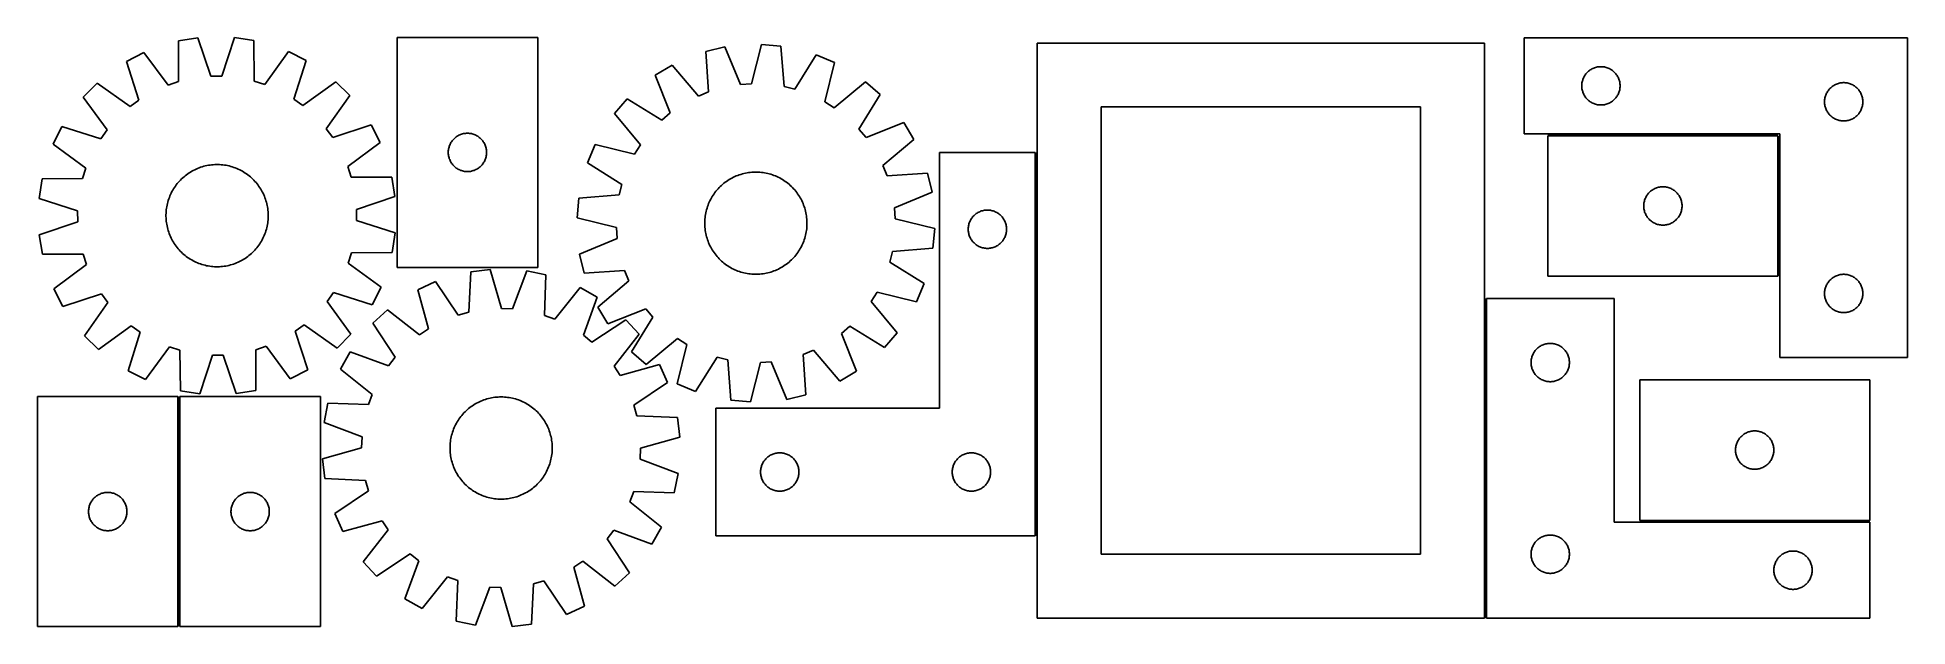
# Model space of a CAD drawing. Header units: millimetres. Extents: x 7 to 1470, y 7 to 468.
import ezdxf

# ---------------------------------------------------------------- set-up
doc = ezdxf.new("R2010")
doc.units = ezdxf.units.MM
doc.layers.add('COMMON', color=5, linetype='CONTINUOUS', true_color=0x0000ff)
doc.layers.add('CUT', color=7, linetype='CONTINUOUS', true_color=0x000000)

msp = doc.modelspace()

# ---------------------------------------------------------------- linework, layer by layer
at = {"layer": 'COMMON'}
for p, q in [((1368.722013, 391.468297), (1188.722013, 391.468297)), ((1369.472014, 280.718296), (1369.472014, 390.718296)), ((788.303217, 377.496369), (788.303217, 77.496369)), ((1139.803219, 13.160157), (1139.803219, 263.160157)), ((117.337363, 186.52029), (117.337363, 6.52029)), ((1260.553219, 88.910157), (1440.553219, 88.910157))]:
    msp.add_line(p, q, dxfattribs=at)
at = {"layer": 'CUT'}
for p, q in [((89.926716, 455.856284), (76.25531, 448.797728)), ((108.875855, 430.363052), (89.926716, 455.856284)), ((117.021077, 464.820736), (117.016211, 433.056374)), ((132.20457, 467.309125), (117.021077, 464.820736)), ((142.348431, 437.208015), (132.20457, 467.309125)), ((160.743007, 467.462208), (150.922651, 437.254008)), ((175.952322, 465.136849), (160.743007, 467.462208)), ((176.297952, 433.374367), (175.952322, 465.136849)), ((203.141294, 456.463577), (184.466733, 430.768529)), ((216.887636, 449.552093), (203.141294, 456.463577)), ((288.126792, 467.622585), (288.126792, 287.622585)), ((398.126792, 467.622585), (288.126792, 467.622585)), ((398.126792, 287.622585), (398.126792, 467.622585)), ((544.688189, 460.131822), (529.702165, 456.646188)), ((529.702165, 456.646188), (531.794943, 424.950841)), ((556.797703, 430.766291), (544.688189, 460.131822)), ((573.154222, 462.169173), (565.35017, 431.378402)), ((588.483897, 460.853272), (573.154222, 462.169173)), ((590.926282, 429.182946), (588.483897, 460.853272)), ((616.186279, 453.994419), (599.249314, 427.122241)), ((630.359031, 448.005793), (616.186279, 453.994419)), ((789.053218, 463.160157), (789.053218, 13.160157)), ((1139.053218, 463.160157), (789.053218, 463.160157)), ((1139.053218, 13.160157), (1139.053218, 463.160157)), ((1470.222014, 467.218297), (1170.222014, 467.218297)), ((1170.222014, 467.218297), (1170.222014, 392.218297)), ((1470.222014, 217.218297), (1470.222014, 467.218297)), ((76.25531, 448.797728), (86.06641, 418.58652)), ((207.401203, 419.237371), (216.887636, 449.552093)), ((503.258935, 445.912065), (490.0835, 437.966094)), ((523.850216, 421.725831), (503.258935, 445.912065)), ((622.895208, 417.130785), (630.359031, 448.005793)), ((1218.460216, 439.02744), (1218.955035, 439.620579)), ((1218.955035, 439.620579), (1219.479731, 440.18746)), ((1219.479731, 440.18746), (1220.032913, 440.726578)), ((1220.032913, 440.726578), (1220.613116, 441.236504)), ((1220.613116, 441.236504), (1221.218799, 441.715886)), ((1221.218799, 441.715886), (1221.848358, 442.163452)), ((1221.848358, 442.163452), (1222.500122, 442.578017)), ((1222.500122, 442.578017), (1223.172362, 442.958479)), ((1223.172362, 442.958479), (1223.863298, 443.303831)), ((1223.863298, 443.303831), (1224.571095, 443.613157)), ((1224.571095, 443.613157), (1225.293878, 443.885636)), ((1225.293878, 443.885636), (1226.029729, 444.120545)), ((1226.029729, 444.120545), (1226.776697, 444.317263)), ((1226.776697, 444.317263), (1227.532802, 444.475267)), ((1227.532802, 444.475267), (1228.296038, 444.594137)), ((1228.296038, 444.594137), (1229.064382, 444.67356)), ((1229.064382, 444.67356), (1229.835795, 444.713324)), ((1229.835795, 444.713324), (1230.608232, 444.713324)), ((1230.608232, 444.713324), (1231.379646, 444.67356)), ((1231.379646, 444.67356), (1232.147989, 444.594137)), ((1232.147989, 444.594137), (1232.911225, 444.475267)), ((1232.911225, 444.475267), (1233.66733, 444.317263)), ((1233.66733, 444.317263), (1234.414298, 444.120545)), ((1234.414298, 444.120545), (1235.150149, 443.885636)), ((1235.150149, 443.885636), (1235.872932, 443.613157)), ((1235.872932, 443.613157), (1236.580729, 443.303831)), ((1236.580729, 443.303831), (1237.271665, 442.958479)), ((1237.271665, 442.958479), (1237.943906, 442.578017)), ((1237.943906, 442.578017), (1238.595669, 442.163452)), ((1238.595669, 442.163452), (1239.225228, 441.715886)), ((1239.225228, 441.715886), (1239.830911, 441.236504)), ((1239.830911, 441.236504), (1240.411114, 440.726578)), ((1240.411114, 440.726578), (1240.964296, 440.18746)), ((1240.964296, 440.18746), (1241.488993, 439.620579)), ((1241.488993, 439.620579), (1241.983811, 439.02744)), ((53.257209, 431.899409), (42.436144, 420.961626)), ((79.156754, 413.509511), (53.257209, 431.899409)), ((117.016211, 433.056374), (108.875855, 430.363052)), ((150.922651, 437.254008), (142.348431, 437.208015)), ((184.466733, 430.768529), (176.297952, 433.374367)), ((240.065697, 432.901467), (214.364927, 414.23478)), ((251.003479, 422.080401), (240.065697, 432.901467)), ((490.0835, 437.966094), (501.86825, 408.468731)), ((531.794943, 424.950841), (523.850216, 421.725831)), ((565.35017, 431.378402), (556.797703, 430.766291)), ((599.249314, 427.122241), (590.926282, 429.182946)), ((654.58606, 432.922129), (630.174089, 412.598979)), ((666.214561, 422.846986), (654.58606, 432.922129)), ((1215.222014, 429.718297), (1215.241902, 430.490479)), ((1215.241902, 428.946116), (1215.222014, 429.718297)), ((1215.241902, 430.490479), (1215.301515, 431.260612)), ((1215.301515, 428.175982), (1215.241902, 428.946116)), ((1215.301515, 431.260612), (1215.400695, 432.026656)), ((1215.400695, 427.409939), (1215.301515, 428.175982)), ((1215.400695, 432.026656), (1215.539178, 432.786578)), ((1215.539178, 426.650016), (1215.400695, 427.409939)), ((1215.539178, 432.786578), (1215.716598, 433.538364)), ((1215.716598, 425.89823), (1215.539178, 426.650016)), ((1215.716598, 433.538364), (1215.932483, 434.28002)), ((1215.932483, 425.156575), (1215.716598, 425.89823)), ((1215.932483, 434.28002), (1216.186261, 435.009579)), ((1216.186261, 424.427016), (1215.932483, 425.156575)), ((1216.186261, 435.009579), (1216.47726, 435.725106)), ((1216.47726, 435.725106), (1216.804707, 436.424704)), ((1216.804707, 436.424704), (1217.167735, 437.106518)), ((1217.167735, 437.106518), (1217.56538, 437.76874)), ((1217.56538, 437.76874), (1217.996589, 438.409614)), ((1217.996589, 438.409614), (1218.460216, 439.02744)), ((1241.983811, 439.02744), (1242.447439, 438.409614)), ((1242.447439, 438.409614), (1242.878647, 437.76874)), ((1242.878647, 437.76874), (1243.276292, 437.106518)), ((1243.276292, 437.106518), (1243.63932, 436.424704)), ((1243.63932, 436.424704), (1243.966767, 435.725106)), ((1243.966767, 435.725106), (1244.257766, 435.009579)), ((1244.257766, 435.009579), (1244.511544, 434.28002)), ((1244.511544, 425.156575), (1244.257766, 424.427016)), ((1244.511544, 434.28002), (1244.727429, 433.538364)), ((1244.727429, 425.89823), (1244.511544, 425.156575)), ((1244.727429, 433.538364), (1244.904849, 432.786578)), ((1244.904849, 426.650016), (1244.727429, 425.89823)), ((1244.904849, 432.786578), (1245.043332, 432.026656)), ((1245.043332, 427.409939), (1244.904849, 426.650016)), ((1245.043332, 432.026656), (1245.142512, 431.260612)), ((1245.142512, 428.175982), (1245.043332, 427.409939)), ((1245.142512, 431.260612), (1245.202125, 430.490479)), ((1245.202125, 428.946116), (1245.142512, 428.175982)), ((1245.202125, 430.490479), (1245.222014, 429.718297)), ((1245.222014, 429.718297), (1245.202125, 428.946116)), ((1406.804707, 423.924704), (1407.167735, 424.606518)), ((1407.167735, 424.606518), (1407.56538, 425.26874)), ((1407.56538, 425.26874), (1407.996589, 425.909614)), ((1407.996589, 425.909614), (1408.460216, 426.52744)), ((1408.460216, 426.52744), (1408.955035, 427.120579)), ((1408.955035, 427.120579), (1409.479731, 427.68746)), ((1409.479731, 427.68746), (1410.032913, 428.226578)), ((1410.032913, 428.226578), (1410.613116, 428.736504)), ((1410.613116, 428.736504), (1411.218799, 429.215886)), ((1411.218799, 429.215886), (1411.848358, 429.663452)), ((1411.848358, 429.663452), (1412.500122, 430.078017)), ((1412.500122, 430.078017), (1413.172362, 430.458479)), ((1413.172362, 430.458479), (1413.863298, 430.803831)), ((1413.863298, 430.803831), (1414.571095, 431.113157)), ((1414.571095, 431.113157), (1415.293878, 431.385636)), ((1415.293878, 431.385636), (1416.029729, 431.620545)), ((1416.029729, 431.620545), (1416.776697, 431.817263)), ((1416.776697, 431.817263), (1417.532802, 431.975267)), ((1417.532802, 431.975267), (1418.296038, 432.094137)), ((1418.296038, 432.094137), (1419.064382, 432.17356)), ((1419.064382, 432.17356), (1419.835795, 432.213324)), ((1419.835795, 432.213324), (1420.608232, 432.213324)), ((1420.608232, 432.213324), (1421.379646, 432.17356)), ((1421.379646, 432.17356), (1422.147989, 432.094137)), ((1422.147989, 432.094137), (1422.911225, 431.975267)), ((1422.911225, 431.975267), (1423.66733, 431.817263)), ((1423.66733, 431.817263), (1424.414298, 431.620545)), ((1424.414298, 431.620545), (1425.150149, 431.385636)), ((1425.150149, 431.385636), (1425.872932, 431.113157)), ((1425.872932, 431.113157), (1426.580729, 430.803831)), ((1426.580729, 430.803831), (1427.271665, 430.458479)), ((1427.271665, 430.458479), (1427.943906, 430.078017)), ((1427.943906, 430.078017), (1428.595669, 429.663452)), ((1428.595669, 429.663452), (1429.225228, 429.215886)), ((1429.225228, 429.215886), (1429.830911, 428.736504)), ((1429.830911, 428.736504), (1430.411114, 428.226578)), ((1430.411114, 428.226578), (1430.964296, 427.68746)), ((1430.964296, 427.68746), (1431.488993, 427.120579)), ((1431.488993, 427.120579), (1431.983811, 426.52744)), ((1431.983811, 426.52744), (1432.447439, 425.909614)), ((1432.447439, 425.909614), (1432.878647, 425.26874)), ((1432.878647, 425.26874), (1433.276292, 424.606518)), ((1433.276292, 424.606518), (1433.63932, 423.924704)), ((42.436144, 420.961626), (61.102831, 395.260857)), ((86.06641, 418.58652), (79.156754, 413.509511)), ((214.364927, 414.23478), (207.401203, 419.237371)), ((232.613581, 396.180857), (251.003479, 422.080401)), ((468.25152, 419.585929), (458.176377, 407.957428)), ((495.308949, 402.946509), (468.25152, 419.585929)), ((630.174089, 412.598979), (622.895208, 417.130785)), ((649.575141, 395.789557), (666.214561, 422.846986)), ((839.053218, 413.160157), (839.053218, 63.160157)), ((1089.053218, 413.160157), (839.053218, 413.160157)), ((1089.053218, 63.160157), (1089.053218, 413.160157)), ((1216.47726, 423.711489), (1216.186261, 424.427016)), ((1216.804707, 423.01189), (1216.47726, 423.711489)), ((1217.167735, 422.330076), (1216.804707, 423.01189)), ((1217.56538, 421.667854), (1217.167735, 422.330076)), ((1217.996589, 421.026981), (1217.56538, 421.667854)), ((1218.460216, 420.409155), (1217.996589, 421.026981)), ((1218.955035, 419.816015), (1218.460216, 420.409155)), ((1219.479731, 419.249135), (1218.955035, 419.816015)), ((1220.032913, 418.710017), (1219.479731, 419.249135)), ((1220.613116, 418.200091), (1220.032913, 418.710017)), ((1221.218799, 417.720709), (1220.613116, 418.200091)), ((1221.848358, 417.273142), (1221.218799, 417.720709)), ((1222.500122, 416.858578), (1221.848358, 417.273142)), ((1223.172362, 416.478115), (1222.500122, 416.858578)), ((1223.863298, 416.132763), (1223.172362, 416.478115)), ((1224.571095, 415.823438), (1223.863298, 416.132763)), ((1225.293878, 415.550959), (1224.571095, 415.823438)), ((1226.029729, 415.316049), (1225.293878, 415.550959)), ((1226.776697, 415.119332), (1226.029729, 415.316049)), ((1227.532802, 414.961328), (1226.776697, 415.119332)), ((1228.296038, 414.842457), (1227.532802, 414.961328)), ((1229.064382, 414.763034), (1228.296038, 414.842457)), ((1229.835795, 414.72327), (1229.064382, 414.763034)), ((1230.608232, 414.72327), (1229.835795, 414.72327)), ((1231.379646, 414.763034), (1230.608232, 414.72327)), ((1232.147989, 414.842457), (1231.379646, 414.763034)), ((1232.911225, 414.961328), (1232.147989, 414.842457)), ((1233.66733, 415.119332), (1232.911225, 414.961328)), ((1234.414298, 415.316049), (1233.66733, 415.119332)), ((1235.150149, 415.550959), (1234.414298, 415.316049)), ((1235.872932, 415.823438), (1235.150149, 415.550959)), ((1236.580729, 416.132763), (1235.872932, 415.823438)), ((1237.271665, 416.478115), (1236.580729, 416.132763)), ((1237.943906, 416.858578), (1237.271665, 416.478115)), ((1238.595669, 417.273142), (1237.943906, 416.858578)), ((1239.225228, 417.720709), (1238.595669, 417.273142)), ((1239.830911, 418.200091), (1239.225228, 417.720709)), ((1240.411114, 418.710017), (1239.830911, 418.200091)), ((1240.964296, 419.249135), (1240.411114, 418.710017)), ((1241.488993, 419.816015), (1240.964296, 419.249135)), ((1241.983811, 420.409155), (1241.488993, 419.816015)), ((1242.447439, 421.026981), (1241.983811, 420.409155)), ((1242.878647, 421.667854), (1242.447439, 421.026981)), ((1243.276292, 422.330076), (1242.878647, 421.667854)), ((1243.63932, 423.01189), (1243.276292, 422.330076)), ((1243.966767, 423.711489), (1243.63932, 423.01189)), ((1244.257766, 424.427016), (1243.966767, 423.711489)), ((1405.222014, 417.218297), (1405.241902, 417.990479)), ((1405.241902, 416.446116), (1405.222014, 417.218297)), ((1405.241902, 417.990479), (1405.301515, 418.760612)), ((1405.301515, 415.675982), (1405.241902, 416.446116)), ((1405.301515, 418.760612), (1405.400695, 419.526656)), ((1405.400695, 414.909939), (1405.301515, 415.675982)), ((1405.400695, 419.526656), (1405.539178, 420.286578)), ((1405.539178, 414.150016), (1405.400695, 414.909939)), ((1405.539178, 420.286578), (1405.716598, 421.038364)), ((1405.716598, 413.39823), (1405.539178, 414.150016)), ((1405.716598, 421.038364), (1405.932483, 421.78002)), ((1405.932483, 412.656575), (1405.716598, 413.39823)), ((1405.932483, 421.78002), (1406.186261, 422.509579)), ((1406.186261, 411.927016), (1405.932483, 412.656575)), ((1406.186261, 422.509579), (1406.47726, 423.225106)), ((1406.47726, 411.211489), (1406.186261, 411.927016)), ((1406.47726, 423.225106), (1406.804707, 423.924704)), ((1406.804707, 410.51189), (1406.47726, 411.211489)), ((1407.167735, 409.830076), (1406.804707, 410.51189)), ((1407.56538, 409.167854), (1407.167735, 409.830076)), ((1433.276292, 409.830076), (1432.878647, 409.167854)), ((1433.63932, 410.51189), (1433.276292, 409.830076)), ((1433.63932, 423.924704), (1433.966767, 423.225106)), ((1433.966767, 411.211489), (1433.63932, 410.51189)), ((1433.966767, 423.225106), (1434.257766, 422.509579)), ((1434.257766, 411.927016), (1433.966767, 411.211489)), ((1434.257766, 422.509579), (1434.511544, 421.78002)), ((1434.511544, 412.656575), (1434.257766, 411.927016)), ((1434.511544, 421.78002), (1434.727429, 421.038364)), ((1434.727429, 413.39823), (1434.511544, 412.656575)), ((1434.727429, 421.038364), (1434.904849, 420.286578)), ((1434.904849, 414.150016), (1434.727429, 413.39823)), ((1434.904849, 420.286578), (1435.043332, 419.526656)), ((1435.043332, 414.909939), (1434.904849, 414.150016)), ((1435.043332, 419.526656), (1435.142512, 418.760612)), ((1435.142512, 415.675982), (1435.043332, 414.909939)), ((1435.142512, 418.760612), (1435.202125, 417.990479)), ((1435.202125, 416.446116), (1435.142512, 415.675982)), ((1435.202125, 417.990479), (1435.222014, 417.218297)), ((1435.222014, 417.218297), (1435.202125, 416.446116)), ((25.785518, 397.783566), (18.874033, 384.037223)), ((56.100239, 388.297133), (25.785518, 397.783566)), ((61.102831, 395.260857), (56.100239, 388.297133)), ((237.69059, 389.271201), (232.613581, 396.180857)), ((267.901798, 399.082301), (237.69059, 389.271201)), ((274.960354, 385.410895), (267.901798, 399.082301)), ((458.176377, 407.957428), (478.499527, 383.545457)), ((501.86825, 408.468731), (495.308949, 402.946509)), ((655.097363, 389.230255), (649.575141, 395.789557)), ((684.594726, 401.015006), (655.097363, 389.230255)), ((692.540697, 387.839571), (684.594726, 401.015006)), ((1407.996589, 408.526981), (1407.56538, 409.167854)), ((1408.460216, 407.909155), (1407.996589, 408.526981)), ((1408.955035, 407.316015), (1408.460216, 407.909155)), ((1409.479731, 406.749135), (1408.955035, 407.316015)), ((1410.032913, 406.210017), (1409.479731, 406.749135)), ((1410.613116, 405.700091), (1410.032913, 406.210017)), ((1411.218799, 405.220709), (1410.613116, 405.700091)), ((1411.848358, 404.773142), (1411.218799, 405.220709)), ((1412.500122, 404.358578), (1411.848358, 404.773142)), ((1413.172362, 403.978115), (1412.500122, 404.358578)), ((1413.863298, 403.632763), (1413.172362, 403.978115)), ((1414.571095, 403.323438), (1413.863298, 403.632763)), ((1415.293878, 403.050959), (1414.571095, 403.323438)), ((1416.029729, 402.816049), (1415.293878, 403.050959)), ((1416.776697, 402.619332), (1416.029729, 402.816049)), ((1417.532802, 402.461328), (1416.776697, 402.619332)), ((1418.296038, 402.342457), (1417.532802, 402.461328)), ((1419.064382, 402.263034), (1418.296038, 402.342457)), ((1419.835795, 402.22327), (1419.064382, 402.263034)), ((1420.608232, 402.22327), (1419.835795, 402.22327)), ((1421.379646, 402.263034), (1420.608232, 402.22327)), ((1422.147989, 402.342457), (1421.379646, 402.263034)), ((1422.911225, 402.461328), (1422.147989, 402.342457)), ((1423.66733, 402.619332), (1422.911225, 402.461328)), ((1424.414298, 402.816049), (1423.66733, 402.619332)), ((1425.150149, 403.050959), (1424.414298, 402.816049)), ((1425.872932, 403.323438), (1425.150149, 403.050959)), ((1426.580729, 403.632763), (1425.872932, 403.323438)), ((1427.271665, 403.978115), (1426.580729, 403.632763)), ((1427.943906, 404.358578), (1427.271665, 403.978115)), ((1428.595669, 404.773142), (1427.943906, 404.358578)), ((1429.225228, 405.220709), (1428.595669, 404.773142)), ((1429.830911, 405.700091), (1429.225228, 405.220709)), ((1430.411114, 406.210017), (1429.830911, 405.700091)), ((1430.964296, 406.749135), (1430.411114, 406.210017)), ((1431.488993, 407.316015), (1430.964296, 406.749135)), ((1431.983811, 407.909155), (1431.488993, 407.316015)), ((1432.447439, 408.526981), (1431.983811, 407.909155)), ((1432.878647, 409.167854), (1432.447439, 408.526981)), ((18.874033, 384.037223), (44.569082, 365.362663)), ((249.467122, 366.461755), (274.960354, 385.410895)), ((328.369823, 380.311796), (328.527827, 381.067901)), ((328.527827, 381.067901), (328.724544, 381.814869)), ((328.724544, 381.814869), (328.959454, 382.55072)), ((328.959454, 382.55072), (329.231933, 383.273503)), ((329.231933, 383.273503), (329.541258, 383.981301)), ((329.541258, 383.981301), (329.88661, 384.672236)), ((329.88661, 384.672236), (330.267073, 385.344477)), ((330.267073, 385.344477), (330.681637, 385.996241)), ((330.681637, 385.996241), (331.129204, 386.625799)), ((331.129204, 386.625799), (331.608586, 387.231482)), ((331.608586, 387.231482), (332.118512, 387.811685)), ((332.118512, 387.811685), (332.65763, 388.364868)), ((332.65763, 388.364868), (333.22451, 388.889564)), ((333.22451, 388.889564), (333.81765, 389.384382)), ((333.81765, 389.384382), (334.435476, 389.84801)), ((334.435476, 389.84801), (335.076349, 390.279218)), ((335.076349, 390.279218), (335.738571, 390.676863)), ((335.738571, 390.676863), (336.420385, 391.039891)), ((336.420385, 391.039891), (337.119984, 391.367338)), ((337.119984, 391.367338), (337.835511, 391.658337)), ((337.835511, 391.658337), (338.56507, 391.912115)), ((338.56507, 391.912115), (339.306725, 392.128001)), ((339.306725, 392.128001), (340.058511, 392.30542)), ((340.058511, 392.30542), (340.818434, 392.443903)), ((340.818434, 392.443903), (341.584477, 392.543083)), ((341.584477, 392.543083), (342.354611, 392.602696)), ((342.354611, 392.602696), (343.126792, 392.622585)), ((343.126792, 392.622585), (343.898974, 392.602696)), ((343.898974, 392.602696), (344.669107, 392.543083)), ((344.669107, 392.543083), (345.435151, 392.443903)), ((345.435151, 392.443903), (346.195073, 392.30542)), ((346.195073, 392.30542), (346.946859, 392.128001)), ((346.946859, 392.128001), (347.688515, 391.912115)), ((347.688515, 391.912115), (348.418074, 391.658337)), ((348.418074, 391.658337), (349.133601, 391.367338)), ((349.133601, 391.367338), (349.833199, 391.039891)), ((349.833199, 391.039891), (350.515013, 390.676863)), ((350.515013, 390.676863), (351.177235, 390.279218)), ((351.177235, 390.279218), (351.818109, 389.84801)), ((351.818109, 389.84801), (352.435934, 389.384382)), ((352.435934, 389.384382), (353.029074, 388.889564)), ((353.029074, 388.889564), (353.595955, 388.364868)), ((353.595955, 388.364868), (354.135073, 387.811685)), ((354.135073, 387.811685), (354.644999, 387.231482)), ((354.644999, 387.231482), (355.124381, 386.625799)), ((355.124381, 386.625799), (355.571947, 385.996241)), ((355.571947, 385.996241), (355.986512, 385.344477)), ((355.986512, 385.344477), (356.366974, 384.672236)), ((356.366974, 384.672236), (356.712326, 383.981301)), ((356.712326, 383.981301), (357.021652, 383.273503)), ((357.021652, 383.273503), (357.294131, 382.55072)), ((357.294131, 382.55072), (357.52904, 381.814869)), ((357.52904, 381.814869), (357.725758, 381.067901)), ((357.725758, 381.067901), (357.883762, 380.311796)), ((443.092713, 383.730399), (437.104087, 369.557647)), ((473.967721, 376.266576), (443.092713, 383.730399)), ((478.499527, 383.545457), (473.967721, 376.266576)), ((668.354463, 367.24829), (692.540697, 387.839571)), ((1170.222014, 392.218297), (1370.222014, 392.218297)), ((1368.722013, 390.718296), (1188.722013, 390.718296)), ((1188.722013, 390.718296), (1188.722013, 280.718296)), ((1368.722013, 280.718296), (1368.722013, 390.718296)), ((1370.222014, 392.218297), (1370.222014, 217.218297)), ((133.175058, 365.569621), (134.358412, 365.992329)), ((134.358412, 365.992329), (135.554458, 366.377658)), ((135.554458, 366.377658), (136.762019, 366.725228)), ((136.762019, 366.725228), (137.9799, 367.034697)), ((137.9799, 367.034697), (139.206902, 367.305758)), ((139.206902, 367.305758), (140.441812, 367.538145)), ((140.441812, 367.538145), (141.683412, 367.731627)), ((141.683412, 367.731627), (142.930478, 367.886014)), ((142.930478, 367.886014), (144.181777, 368.001154)), ((144.181777, 368.001154), (145.436075, 368.076933)), ((145.436075, 368.076933), (146.692135, 368.113276)), ((146.692135, 368.113276), (147.948716, 368.110147)), ((147.948716, 368.110147), (149.20458, 368.06755)), ((149.20458, 368.06755), (150.458485, 367.985526)), ((150.458485, 367.985526), (151.709195, 367.864156)), ((151.709195, 367.864156), (152.955476, 367.70356)), ((152.955476, 367.70356), (154.196098, 367.503897)), ((154.196098, 367.503897), (155.429835, 367.265364)), ((155.429835, 367.265364), (156.655472, 366.988196)), ((156.655472, 366.988196), (157.871797, 366.672666)), ((157.871797, 366.672666), (159.077612, 366.319087)), ((159.077612, 366.319087), (160.271725, 365.927806)), ((160.271725, 365.927806), (161.452958, 365.49921)), ((252.160444, 358.3214), (249.467122, 366.461755)), ((328.131765, 378.008803), (328.171529, 378.780217)), ((328.131765, 377.236366), (328.131765, 378.008803)), ((328.171529, 376.464953), (328.131765, 377.236366)), ((328.171529, 378.780217), (328.250952, 379.54856)), ((328.250952, 375.696609), (328.171529, 376.464953)), ((328.250952, 379.54856), (328.369823, 380.311796)), ((328.369823, 374.933373), (328.250952, 375.696609)), ((328.527827, 374.177269), (328.369823, 374.933373)), ((328.724544, 373.4303), (328.527827, 374.177269)), ((328.959454, 372.694449), (328.724544, 373.4303)), ((329.231933, 371.971666), (328.959454, 372.694449)), ((329.541258, 371.263869), (329.231933, 371.971666)), ((329.88661, 370.572934), (329.541258, 371.263869)), ((330.267073, 369.900693), (329.88661, 370.572934)), ((330.681637, 369.248929), (330.267073, 369.900693)), ((331.129204, 368.619371), (330.681637, 369.248929)), ((331.608586, 368.013687), (331.129204, 368.619371)), ((332.118512, 367.433485), (331.608586, 368.013687)), ((332.65763, 366.880302), (332.118512, 367.433485)), ((333.22451, 366.355606), (332.65763, 366.880302)), ((333.81765, 365.860788), (333.22451, 366.355606)), ((353.029074, 366.355606), (352.435934, 365.860788)), ((353.595955, 366.880302), (353.029074, 366.355606)), ((354.135073, 367.433485), (353.595955, 366.880302)), ((354.644999, 368.013687), (354.135073, 367.433485)), ((355.124381, 368.619371), (354.644999, 368.013687)), ((355.571947, 369.248929), (355.124381, 368.619371)), ((355.986512, 369.900693), (355.571947, 369.248929)), ((356.366974, 370.572934), (355.986512, 369.900693)), ((356.712326, 371.263869), (356.366974, 370.572934)), ((357.021652, 371.971666), (356.712326, 371.263869)), ((357.294131, 372.694449), (357.021652, 371.971666)), ((357.52904, 373.4303), (357.294131, 372.694449)), ((357.725758, 374.177269), (357.52904, 373.4303)), ((357.883762, 374.933373), (357.725758, 374.177269)), ((357.883762, 380.311796), (358.002632, 379.54856)), ((358.002632, 375.696609), (357.883762, 374.933373)), ((358.002632, 379.54856), (358.082055, 378.780217)), ((358.082055, 376.464953), (358.002632, 375.696609)), ((358.082055, 378.780217), (358.121819, 378.008803)), ((358.121819, 377.236366), (358.082055, 376.464953)), ((358.121819, 378.008803), (358.121819, 377.236366)), ((437.104087, 369.557647), (463.976265, 352.620682)), ((671.579473, 359.303563), (668.354463, 367.24829)), ((787.553217, 377.496369), (712.553217, 377.496369)), ((712.553217, 377.496369), (712.553217, 177.496369)), ((787.553217, 77.496369), (787.553217, 377.496369)), ((10.200762, 356.848252), (7.875403, 341.638937)), ((41.963244, 357.193882), (10.200762, 356.848252)), ((44.569082, 365.362663), (41.963244, 357.193882)), ((114.552222, 351.198395), (115.293354, 352.213151)), ((115.293354, 352.213151), (116.065994, 353.204128)), ((116.065994, 353.204128), (116.86938, 354.170346)), ((116.86938, 354.170346), (117.702719, 355.110853)), ((117.702719, 355.110853), (118.565189, 356.024719)), ((118.565189, 356.024719), (119.455938, 356.911044)), ((119.455938, 356.911044), (120.374089, 357.768953)), ((120.374089, 357.768953), (121.318734, 358.597598)), ((121.318734, 358.597598), (122.288941, 359.396162)), ((122.288941, 359.396162), (123.283752, 360.163858)), ((123.283752, 360.163858), (124.302187, 360.899926)), ((124.302187, 360.899926), (125.34324, 361.603642)), ((125.34324, 361.603642), (126.405883, 362.274311)), ((126.405883, 362.274311), (127.489069, 362.911269)), ((127.489069, 362.911269), (128.591727, 363.51389)), ((128.591727, 363.51389), (129.712769, 364.081579)), ((129.712769, 364.081579), (130.851091, 364.613774)), ((130.851091, 364.613774), (132.005567, 365.109951)), ((132.005567, 365.109951), (133.175058, 365.569621)), ((161.452958, 365.49921), (162.620146, 365.033723)), ((162.620146, 365.033723), (163.772137, 364.531803)), ((163.772137, 364.531803), (164.907794, 363.993945)), ((164.907794, 363.993945), (166.025996, 363.420681)), ((166.025996, 363.420681), (167.125639, 362.812577)), ((167.125639, 362.812577), (168.205639, 362.170232)), ((168.205639, 362.170232), (169.264929, 361.49428)), ((169.264929, 361.49428), (170.302465, 360.785388)), ((170.302465, 360.785388), (171.317222, 360.044257)), ((171.317222, 360.044257), (172.308198, 359.271617)), ((172.308198, 359.271617), (173.274416, 358.468231)), ((173.274416, 358.468231), (174.214923, 357.634892)), ((174.214923, 357.634892), (175.12879, 356.772422)), ((175.12879, 356.772422), (176.015114, 355.881672)), ((176.015114, 355.881672), (176.873023, 354.963522)), ((176.873023, 354.963522), (177.701668, 354.018877)), ((177.701668, 354.018877), (178.500233, 353.04867)), ((178.500233, 353.04867), (179.267928, 352.053858)), ((179.267928, 352.053858), (180.003997, 351.035423)), ((283.924806, 358.316534), (252.160444, 358.3214)), ((286.413195, 343.13304), (283.924806, 358.316534)), ((334.435476, 365.39716), (333.81765, 365.860788)), ((335.076349, 364.965951), (334.435476, 365.39716)), ((335.738571, 364.568306), (335.076349, 364.965951)), ((336.420385, 364.205278), (335.738571, 364.568306)), ((337.119984, 363.877831), (336.420385, 364.205278)), ((337.835511, 363.586832), (337.119984, 363.877831)), ((338.56507, 363.333054), (337.835511, 363.586832)), ((339.306725, 363.117169), (338.56507, 363.333054)), ((340.058511, 362.939749), (339.306725, 363.117169)), ((340.818434, 362.801266), (340.058511, 362.939749)), ((341.584477, 362.702087), (340.818434, 362.801266)), ((342.354611, 362.642473), (341.584477, 362.702087)), ((343.126792, 362.622585), (342.354611, 362.642473)), ((343.898974, 362.642473), (343.126792, 362.622585)), ((344.669107, 362.702087), (343.898974, 362.642473)), ((345.435151, 362.801266), (344.669107, 362.702087)), ((346.195073, 362.939749), (345.435151, 362.801266)), ((346.946859, 363.117169), (346.195073, 362.939749)), ((347.688515, 363.333054), (346.946859, 363.117169)), ((348.418074, 363.586832), (347.688515, 363.333054)), ((349.133601, 363.877831), (348.418074, 363.586832)), ((349.833199, 364.205278), (349.133601, 363.877831)), ((350.515013, 364.568306), (349.833199, 364.205278)), ((351.177235, 364.965951), (350.515013, 364.568306)), ((351.818109, 365.39716), (351.177235, 364.965951)), ((352.435934, 365.860788), (351.818109, 365.39716)), ((463.976265, 352.620682), (461.915559, 344.29765)), ((541.00513, 350.938724), (541.920485, 351.799615)), ((541.920485, 351.799615), (542.862428, 352.63133)), ((542.862428, 352.63133), (543.830032, 353.433047)), ((543.830032, 353.433047), (544.822341, 354.203975)), ((544.822341, 354.203975), (545.838376, 354.943353)), ((545.838376, 354.943353), (546.877133, 355.650452)), ((546.877133, 355.650452), (547.937589, 356.324574)), ((547.937589, 356.324574), (549.018696, 356.965054)), ((549.018696, 356.965054), (550.119388, 357.571259)), ((550.119388, 357.571259), (551.238578, 358.142592)), ((551.238578, 358.142592), (552.375161, 358.678488)), ((552.375161, 358.678488), (553.528017, 359.178419)), ((553.528017, 359.178419), (554.696007, 359.641891)), ((554.696007, 359.641891), (555.877978, 360.068446)), ((555.877978, 360.068446), (557.072765, 360.457665)), ((557.072765, 360.457665), (558.279188, 360.809163)), ((558.279188, 360.809163), (559.496057, 361.122592)), ((559.496057, 361.122592), (560.72217, 361.397644)), ((560.72217, 361.397644), (561.956317, 361.634047)), ((561.956317, 361.634047), (563.197282, 361.831568)), ((563.197282, 361.831568), (564.443838, 361.990012)), ((564.443838, 361.990012), (565.694756, 362.109222)), ((565.694756, 362.109222), (566.948801, 362.189081)), ((566.948801, 362.189081), (568.204736, 362.229511)), ((568.204736, 362.229511), (569.461321, 362.23047)), ((569.461321, 362.23047), (570.717316, 362.191959)), ((570.717316, 362.191959), (571.971482, 362.114015)), ((571.971482, 362.114015), (573.22258, 361.996715)), ((573.22258, 361.996715), (574.469377, 361.840175)), ((574.469377, 361.840175), (575.710641, 361.64455)), ((575.710641, 361.64455), (576.945149, 361.410032)), ((576.945149, 361.410032), (578.17168, 361.136853)), ((578.17168, 361.136853), (579.389026, 360.825282)), ((579.389026, 360.825282), (580.595984, 360.475628)), ((580.595984, 360.475628), (581.791364, 360.088234)), ((581.791364, 360.088234), (582.973986, 359.663484)), ((582.973986, 359.663484), (584.142682, 359.201796)), ((584.142682, 359.201796), (585.2963, 358.703627)), ((585.2963, 358.703627), (586.433701, 358.169467)), ((586.433701, 358.169467), (587.553762, 357.599844)), ((587.553762, 357.599844), (588.655378, 356.995321)), ((588.655378, 356.995321), (589.737462, 356.356493)), ((589.737462, 356.356493), (590.798946, 355.683991)), ((590.798946, 355.683991), (591.838782, 354.978479)), ((591.838782, 354.978479), (592.855945, 354.240653)), ((592.855945, 354.240653), (593.84943, 353.471242)), ((593.84943, 353.471242), (594.818257, 352.671004)), ((594.818257, 352.671004), (595.76147, 351.840729)), ((595.76147, 351.840729), (596.678138, 350.981237)), ((703.27482, 361.396341), (671.579473, 359.303563)), ((706.760454, 346.410317), (703.27482, 361.396341)), ((7.875403, 341.638937), (38.083603, 331.818581)), ((108.072247, 336.325765), (108.349415, 337.551401)), ((108.349415, 337.551401), (108.664944, 338.767727)), ((108.664944, 338.767727), (109.018524, 339.973541)), ((109.018524, 339.973541), (109.409805, 341.167654)), ((109.409805, 341.167654), (109.8384, 342.348888)), ((109.8384, 342.348888), (110.303888, 343.516076)), ((110.303888, 343.516076), (110.805808, 344.668067)), ((110.805808, 344.668067), (111.343666, 345.803724)), ((111.343666, 345.803724), (111.91693, 346.921926)), ((111.91693, 346.921926), (112.525034, 348.021569)), ((112.525034, 348.021569), (113.167379, 349.101569)), ((113.167379, 349.101569), (113.843331, 350.160859)), ((113.843331, 350.160859), (114.552222, 351.198395)), ((180.003997, 351.035423), (180.707713, 349.994371)), ((180.707713, 349.994371), (181.378381, 348.931727)), ((181.378381, 348.931727), (182.01534, 347.848542)), ((182.01534, 347.848542), (182.617961, 346.745884)), ((182.617961, 346.745884), (183.185649, 345.624841)), ((183.185649, 345.624841), (183.717844, 344.48652)), ((183.717844, 344.48652), (184.214022, 343.332044)), ((184.214022, 343.332044), (184.673691, 342.162552)), ((184.673691, 342.162552), (185.096399, 340.979199)), ((185.096399, 340.979199), (185.481728, 339.783152)), ((185.481728, 339.783152), (185.829299, 338.575592)), ((185.829299, 338.575592), (186.138767, 337.35771)), ((186.138767, 337.35771), (186.409829, 336.130709)), ((256.312085, 332.98918), (286.413195, 343.13304)), ((430.245234, 341.855265), (428.929333, 326.52559)), ((461.915559, 344.29765), (430.245234, 341.855265)), ((531.435022, 336.345354), (531.896709, 337.514051)), ((531.896709, 337.514051), (532.394879, 338.667668)), ((532.394879, 338.667668), (532.929039, 339.805069)), ((532.929039, 339.805069), (533.498661, 340.92513)), ((533.498661, 340.92513), (534.103185, 342.026746)), ((534.103185, 342.026746), (534.742013, 343.10883)), ((534.742013, 343.10883), (535.414515, 344.170314)), ((535.414515, 344.170314), (536.120027, 345.210151)), ((536.120027, 345.210151), (536.857852, 346.227313)), ((536.857852, 346.227313), (537.627264, 347.220798)), ((537.627264, 347.220798), (538.427502, 348.189625)), ((538.427502, 348.189625), (539.257777, 349.132838)), ((539.257777, 349.132838), (540.117269, 350.049506)), ((540.117269, 350.049506), (541.00513, 350.938724)), ((596.678138, 350.981237), (597.567356, 350.093375)), ((597.567356, 350.093375), (598.428247, 349.178021)), ((598.428247, 349.178021), (599.259962, 348.236077)), ((599.259962, 348.236077), (600.061678, 347.268474)), ((600.061678, 347.268474), (600.832606, 346.276165)), ((600.832606, 346.276165), (601.571985, 345.26013)), ((601.571985, 345.26013), (602.279084, 344.221372)), ((602.279084, 344.221372), (602.953206, 343.160917)), ((602.953206, 343.160917), (603.593686, 342.07981)), ((603.593686, 342.07981), (604.199891, 340.979118)), ((604.199891, 340.979118), (604.771224, 339.859928)), ((604.771224, 339.859928), (605.30712, 338.723345)), ((605.30712, 338.723345), (605.807051, 337.570489)), ((605.807051, 337.570489), (606.270522, 336.402499)), ((677.394923, 334.300803), (706.760454, 346.410317)), ((1263.741901, 336.490478), (1263.801514, 337.260611)), ((1263.801514, 337.260611), (1263.900694, 338.026655)), ((1263.900694, 338.026655), (1264.039177, 338.786577)), ((1264.039177, 338.786577), (1264.216597, 339.538363)), ((1264.216597, 339.538363), (1264.432482, 340.280019)), ((1264.432482, 340.280019), (1264.68626, 341.009578)), ((1264.68626, 341.009578), (1264.977259, 341.725105)), ((1264.977259, 341.725105), (1265.304706, 342.424703)), ((1265.304706, 342.424703), (1265.667734, 343.106517)), ((1265.667734, 343.106517), (1266.065379, 343.768739)), ((1266.065379, 343.768739), (1266.496588, 344.409613)), ((1266.496588, 344.409613), (1266.960215, 345.027439)), ((1266.960215, 345.027439), (1267.455034, 345.620578)), ((1267.455034, 345.620578), (1267.97973, 346.187459)), ((1267.97973, 346.187459), (1268.532912, 346.726577)), ((1268.532912, 346.726577), (1269.113115, 347.236503)), ((1269.113115, 347.236503), (1269.718798, 347.715885)), ((1269.718798, 347.715885), (1270.348357, 348.163451)), ((1270.348357, 348.163451), (1271.000121, 348.578016)), ((1271.000121, 348.578016), (1271.672361, 348.958478)), ((1271.672361, 348.958478), (1272.363297, 349.30383)), ((1272.363297, 349.30383), (1273.071094, 349.613156)), ((1273.071094, 349.613156), (1273.793877, 349.885635)), ((1273.793877, 349.885635), (1274.529728, 350.120544)), ((1274.529728, 350.120544), (1275.276696, 350.317262)), ((1275.276696, 350.317262), (1276.032801, 350.475266)), ((1276.032801, 350.475266), (1276.796037, 350.594136)), ((1276.796037, 350.594136), (1277.564381, 350.673559)), ((1277.564381, 350.673559), (1278.335794, 350.713323)), ((1278.335794, 350.713323), (1279.108231, 350.713323)), ((1279.108231, 350.713323), (1279.879645, 350.673559)), ((1279.879645, 350.673559), (1280.647988, 350.594136)), ((1280.647988, 350.594136), (1281.411224, 350.475266)), ((1281.411224, 350.475266), (1282.167329, 350.317262)), ((1282.167329, 350.317262), (1282.914297, 350.120544)), ((1282.914297, 350.120544), (1283.650148, 349.885635)), ((1283.650148, 349.885635), (1284.372931, 349.613156)), ((1284.372931, 349.613156), (1285.080728, 349.30383)), ((1285.080728, 349.30383), (1285.771664, 348.958478)), ((1285.771664, 348.958478), (1286.443905, 348.578016)), ((1286.443905, 348.578016), (1287.095668, 348.163451)), ((1287.095668, 348.163451), (1287.725227, 347.715885)), ((1287.725227, 347.715885), (1288.33091, 347.236503)), ((1288.33091, 347.236503), (1288.911113, 346.726577)), ((1288.911113, 346.726577), (1289.464295, 346.187459)), ((1289.464295, 346.187459), (1289.988992, 345.620578)), ((1289.988992, 345.620578), (1290.48381, 345.027439)), ((1290.48381, 345.027439), (1290.947438, 344.409613)), ((1290.947438, 344.409613), (1291.378646, 343.768739)), ((1291.378646, 343.768739), (1291.776291, 343.106517)), ((1291.776291, 343.106517), (1292.139319, 342.424703)), ((1292.139319, 342.424703), (1292.466766, 341.725105)), ((1292.466766, 341.725105), (1292.757765, 341.009578)), ((1292.757765, 341.009578), (1293.011543, 340.280019)), ((1293.011543, 340.280019), (1293.227428, 339.538363)), ((1293.227428, 339.538363), (1293.404848, 338.786577)), ((1293.404848, 338.786577), (1293.543331, 338.026655)), ((1293.543331, 338.026655), (1293.642511, 337.260611)), ((1293.642511, 337.260611), (1293.702124, 336.490478)), ((38.129596, 323.244361), (8.028486, 313.1005)), ((38.083603, 331.818581), (38.129596, 323.244361)), ((107.224335, 327.588065), (107.227464, 328.844646)), ((107.260678, 326.332005), (107.224335, 327.588065)), ((107.227464, 328.844646), (107.270061, 330.100509)), ((107.336456, 325.077706), (107.260678, 326.332005)), ((107.270061, 330.100509), (107.352085, 331.354415)), ((107.451596, 323.826407), (107.336456, 325.077706)), ((107.352085, 331.354415), (107.473455, 332.605125)), ((107.605984, 322.579342), (107.451596, 323.826407)), ((107.473455, 332.605125), (107.63405, 333.851406)), ((107.799466, 321.337742), (107.605984, 322.579342)), ((107.63405, 333.851406), (107.833713, 335.092027)), ((107.833713, 335.092027), (108.072247, 336.325765)), ((186.409829, 336.130709), (186.642215, 334.895799)), ((186.807631, 322.382135), (186.607968, 321.141513)), ((186.642215, 334.895799), (186.835697, 333.654198)), ((186.968226, 323.628415), (186.807631, 322.382135)), ((186.835697, 333.654198), (186.990085, 332.407133)), ((187.089596, 324.879126), (186.968226, 323.628415)), ((186.990085, 332.407133), (187.105225, 331.155834)), ((187.17162, 326.133031), (187.089596, 324.879126)), ((187.105225, 331.155834), (187.181003, 329.901536)), ((187.214217, 327.388894), (187.17162, 326.133031)), ((187.181003, 329.901536), (187.217346, 328.645476)), ((187.217346, 328.645476), (187.214217, 327.388894)), ((256.358078, 324.414959), (256.312085, 332.98918)), ((286.566278, 314.594603), (256.358078, 324.414959)), ((428.929333, 326.52559), (459.720103, 318.721538)), ((528.868035, 322.832689), (528.906547, 324.088684)), ((528.868995, 321.576104), (528.868035, 322.832689)), ((528.906547, 324.088684), (528.984491, 325.34285)), ((528.984491, 325.34285), (529.10179, 326.593948)), ((529.10179, 326.593948), (529.25833, 327.840745)), ((529.25833, 327.840745), (529.453956, 329.08201)), ((529.453956, 329.08201), (529.688474, 330.316517)), ((529.688474, 330.316517), (529.961653, 331.543048)), ((529.961653, 331.543048), (530.273223, 332.760394)), ((530.273223, 332.760394), (530.622878, 333.967353)), ((530.622878, 333.967353), (531.010272, 335.162732)), ((531.010272, 335.162732), (531.435022, 336.345354)), ((606.270522, 336.402499), (606.697078, 335.220527)), ((606.697078, 335.220527), (607.086297, 334.025741)), ((607.086297, 334.025741), (607.437794, 332.819318)), ((607.437794, 332.819318), (607.751224, 331.602449)), ((607.751224, 331.602449), (608.026276, 330.376336)), ((608.026276, 330.376336), (608.262679, 329.142188)), ((608.262679, 329.142188), (608.4602, 327.901224)), ((608.4602, 327.901224), (608.618644, 326.654668)), ((608.618644, 326.654668), (608.737854, 325.40375)), ((608.737854, 325.40375), (608.817713, 324.149705)), ((608.817713, 324.149705), (608.858143, 322.89377)), ((608.858143, 322.89377), (608.859102, 321.637185)), ((678.007034, 325.748336), (677.394923, 334.300803)), ((708.797804, 317.944284), (678.007034, 325.748336)), ((735.650969, 321.688653), (735.885878, 322.424505)), ((735.885878, 322.424505), (736.158357, 323.147287)), ((736.158357, 323.147287), (736.467683, 323.855085)), ((736.467683, 323.855085), (736.813035, 324.54602)), ((736.813035, 324.54602), (737.193497, 325.218261)), ((737.193497, 325.218261), (737.608062, 325.870025)), ((737.608062, 325.870025), (738.055628, 326.499583)), ((738.055628, 326.499583), (738.53501, 327.105266)), ((738.53501, 327.105266), (739.044936, 327.685469)), ((739.044936, 327.685469), (739.584055, 328.238652)), ((739.584055, 328.238652), (740.150935, 328.763348)), ((740.150935, 328.763348), (740.744075, 329.258166)), ((740.744075, 329.258166), (741.3619, 329.721794)), ((741.3619, 329.721794), (742.002774, 330.153002)), ((742.002774, 330.153002), (742.664996, 330.550647)), ((742.664996, 330.550647), (743.34681, 330.913675)), ((743.34681, 330.913675), (744.046408, 331.241122)), ((744.046408, 331.241122), (744.761936, 331.532121)), ((744.761936, 331.532121), (745.491494, 331.7859)), ((745.491494, 331.7859), (746.23315, 332.001785)), ((746.23315, 332.001785), (746.984936, 332.179204)), ((746.984936, 332.179204), (747.744858, 332.317687)), ((747.744858, 332.317687), (748.510902, 332.416867)), ((748.510902, 332.416867), (749.281036, 332.47648)), ((749.281036, 332.47648), (750.053217, 332.496369)), ((750.053217, 332.496369), (750.825398, 332.47648)), ((750.825398, 332.47648), (751.595532, 332.416867)), ((751.595532, 332.416867), (752.361575, 332.317687)), ((752.361575, 332.317687), (753.121498, 332.179204)), ((753.121498, 332.179204), (753.873284, 332.001785)), ((753.873284, 332.001785), (754.614939, 331.7859)), ((754.614939, 331.7859), (755.344498, 331.532121)), ((755.344498, 331.532121), (756.060025, 331.241122)), ((756.060025, 331.241122), (756.759624, 330.913675)), ((756.759624, 330.913675), (757.441438, 330.550647)), ((757.441438, 330.550647), (758.10366, 330.153002)), ((758.10366, 330.153002), (758.744533, 329.721794)), ((758.744533, 329.721794), (759.362359, 329.258166)), ((759.362359, 329.258166), (759.955499, 328.763348)), ((759.955499, 328.763348), (760.522379, 328.238652)), ((760.522379, 328.238652), (761.061497, 327.685469)), ((761.061497, 327.685469), (761.571424, 327.105266)), ((761.571424, 327.105266), (762.050806, 326.499583)), ((762.050806, 326.499583), (762.498372, 325.870025)), ((762.498372, 325.870025), (762.912936, 325.218261)), ((762.912936, 325.218261), (763.293399, 324.54602)), ((763.293399, 324.54602), (763.638751, 323.855085)), ((763.638751, 323.855085), (763.948076, 323.147287)), ((763.948076, 323.147287), (764.220555, 322.424505)), ((764.220555, 322.424505), (764.455465, 321.688653)), ((1263.722013, 335.718296), (1263.741901, 336.490478)), ((1263.741901, 334.946115), (1263.722013, 335.718296)), ((1263.801514, 334.175981), (1263.741901, 334.946115)), ((1263.900694, 333.409938), (1263.801514, 334.175981)), ((1264.039177, 332.650015), (1263.900694, 333.409938)), ((1264.216597, 331.898229), (1264.039177, 332.650015)), ((1264.432482, 331.156574), (1264.216597, 331.898229)), ((1264.68626, 330.427015), (1264.432482, 331.156574)), ((1264.977259, 329.711488), (1264.68626, 330.427015)), ((1265.304706, 329.011889), (1264.977259, 329.711488)), ((1265.667734, 328.330075), (1265.304706, 329.011889)), ((1266.065379, 327.667853), (1265.667734, 328.330075)), ((1266.496588, 327.02698), (1266.065379, 327.667853)), ((1266.960215, 326.409154), (1266.496588, 327.02698)), ((1267.455034, 325.816014), (1266.960215, 326.409154)), ((1267.97973, 325.249134), (1267.455034, 325.816014)), ((1268.532912, 324.710016), (1267.97973, 325.249134)), ((1269.113115, 324.20009), (1268.532912, 324.710016)), ((1269.718798, 323.720708), (1269.113115, 324.20009)), ((1270.348357, 323.273141), (1269.718798, 323.720708)), ((1271.000121, 322.858577), (1270.348357, 323.273141)), ((1271.672361, 322.478114), (1271.000121, 322.858577)), ((1272.363297, 322.132762), (1271.672361, 322.478114)), ((1273.071094, 321.823437), (1272.363297, 322.132762)), ((1285.080728, 322.132762), (1284.372931, 321.823437)), ((1285.771664, 322.478114), (1285.080728, 322.132762)), ((1286.443905, 322.858577), (1285.771664, 322.478114)), ((1287.095668, 323.273141), (1286.443905, 322.858577)), ((1287.725227, 323.720708), (1287.095668, 323.273141)), ((1288.33091, 324.20009), (1287.725227, 323.720708)), ((1288.911113, 324.710016), (1288.33091, 324.20009)), ((1289.464295, 325.249134), (1288.911113, 324.710016)), ((1289.988992, 325.816014), (1289.464295, 325.249134)), ((1290.48381, 326.409154), (1289.988992, 325.816014)), ((1290.947438, 327.02698), (1290.48381, 326.409154)), ((1291.378646, 327.667853), (1290.947438, 327.02698)), ((1291.776291, 328.330075), (1291.378646, 327.667853)), ((1292.139319, 329.011889), (1291.776291, 328.330075)), ((1292.466766, 329.711488), (1292.139319, 329.011889)), ((1292.757765, 330.427015), (1292.466766, 329.711488)), ((1293.011543, 331.156574), (1292.757765, 330.427015)), ((1293.227428, 331.898229), (1293.011543, 331.156574)), ((1293.404848, 332.650015), (1293.227428, 331.898229)), ((1293.543331, 333.409938), (1293.404848, 332.650015)), ((1293.642511, 334.175981), (1293.543331, 333.409938)), ((1293.702124, 334.946115), (1293.642511, 334.175981)), ((1293.702124, 336.490478), (1293.722013, 335.718296)), ((1293.722013, 335.718296), (1293.702124, 334.946115)), ((8.028486, 313.1005), (10.516875, 297.917007)), ((108.031852, 320.102832), (107.799466, 321.337742)), ((108.302914, 318.87583), (108.031852, 320.102832)), ((108.612382, 317.657948), (108.302914, 318.87583)), ((108.959953, 316.450388), (108.612382, 317.657948)), ((109.345282, 315.254341), (108.959953, 316.450388)), ((109.76799, 314.070988), (109.345282, 315.254341)), ((110.22766, 312.901496), (109.76799, 314.070988)), ((110.723837, 311.74702), (110.22766, 312.901496)), ((111.256032, 310.608699), (110.723837, 311.74702)), ((111.82372, 309.487656), (111.256032, 310.608699)), ((112.426341, 308.384998), (111.82372, 309.487656)), ((113.0633, 307.301813), (112.426341, 308.384998)), ((181.916647, 308.211971), (181.274302, 307.131972)), ((182.524752, 309.311615), (181.916647, 308.211971)), ((183.098015, 310.429817), (182.524752, 309.311615)), ((183.635873, 311.565474), (183.098015, 310.429817)), ((184.137793, 312.717464), (183.635873, 311.565474)), ((184.603281, 313.884653), (184.137793, 312.717464)), ((185.031876, 315.065886), (184.603281, 313.884653)), ((185.423157, 316.259999), (185.031876, 315.065886)), ((185.776737, 317.465814), (185.423157, 316.259999)), ((186.092266, 318.682139), (185.776737, 317.465814)), ((186.369434, 319.907776), (186.092266, 318.682139)), ((186.607968, 321.141513), (186.369434, 319.907776)), ((284.240919, 299.385289), (286.566278, 314.594603)), ((460.332214, 310.169071), (430.966683, 298.059557)), ((459.720103, 318.721538), (460.332214, 310.169071)), ((528.909424, 320.320169), (528.868995, 321.576104)), ((528.989284, 319.066124), (528.909424, 320.320169)), ((529.108494, 317.815206), (528.989284, 319.066124)), ((529.266938, 316.56865), (529.108494, 317.815206)), ((529.464459, 315.327686), (529.266938, 316.56865)), ((529.700862, 314.093538), (529.464459, 315.327686)), ((529.975914, 312.867425), (529.700862, 314.093538)), ((530.289343, 311.650556), (529.975914, 312.867425)), ((530.640841, 310.444133), (530.289343, 311.650556)), ((531.030059, 309.249347), (530.640841, 310.444133)), ((531.456615, 308.067375), (531.030059, 309.249347)), ((531.920087, 306.899385), (531.456615, 308.067375)), ((606.292116, 308.12452), (605.830428, 306.955823)), ((606.716866, 309.307141), (606.292116, 308.12452)), ((607.104259, 310.502521), (606.716866, 309.307141)), ((607.453914, 311.70948), (607.104259, 310.502521)), ((607.765485, 312.926825), (607.453914, 311.70948)), ((608.038664, 314.153357), (607.765485, 312.926825)), ((608.273182, 315.387864), (608.038664, 314.153357)), ((608.468807, 316.629129), (608.273182, 315.387864)), ((608.625347, 317.875926), (608.468807, 316.629129)), ((608.742647, 319.127024), (608.625347, 317.875926)), ((608.820591, 320.38119), (608.742647, 319.127024)), ((608.859102, 321.637185), (608.820591, 320.38119)), ((707.481903, 302.614609), (708.797804, 317.944284)), ((735.05819, 317.882588), (735.097954, 318.654001)), ((735.05819, 317.11015), (735.05819, 317.882588)), ((735.097954, 316.338737), (735.05819, 317.11015)), ((735.097954, 318.654001), (735.177377, 319.422344)), ((735.177377, 315.570393), (735.097954, 316.338737)), ((735.177377, 319.422344), (735.296248, 320.18558)), ((735.296248, 314.807157), (735.177377, 315.570393)), ((735.296248, 320.18558), (735.454251, 320.941685)), ((735.454251, 314.051053), (735.296248, 314.807157)), ((735.454251, 320.941685), (735.650969, 321.688653)), ((735.650969, 313.304084), (735.454251, 314.051053)), ((735.885878, 312.568233), (735.650969, 313.304084)), ((736.158357, 311.84545), (735.885878, 312.568233)), ((736.467683, 311.137653), (736.158357, 311.84545)), ((736.813035, 310.446718), (736.467683, 311.137653)), ((737.193497, 309.774477), (736.813035, 310.446718)), ((737.608062, 309.122713), (737.193497, 309.774477)), ((738.055628, 308.493155), (737.608062, 309.122713)), ((738.53501, 307.887471), (738.055628, 308.493155)), ((739.044936, 307.307269), (738.53501, 307.887471)), ((761.571424, 307.887471), (761.061497, 307.307269)), ((762.050806, 308.493155), (761.571424, 307.887471)), ((762.498372, 309.122713), (762.050806, 308.493155)), ((762.912936, 309.774477), (762.498372, 309.122713)), ((763.293399, 310.446718), (762.912936, 309.774477)), ((763.638751, 311.137653), (763.293399, 310.446718)), ((763.948076, 311.84545), (763.638751, 311.137653)), ((764.220555, 312.568233), (763.948076, 311.84545)), ((764.455465, 313.304084), (764.220555, 312.568233)), ((764.455465, 321.688653), (764.652182, 320.941685)), ((764.652182, 314.051053), (764.455465, 313.304084)), ((764.652182, 320.941685), (764.810186, 320.18558)), ((764.810186, 314.807157), (764.652182, 314.051053)), ((764.810186, 320.18558), (764.929057, 319.422344)), ((764.929057, 315.570393), (764.810186, 314.807157)), ((764.929057, 319.422344), (765.00848, 318.654001)), ((765.00848, 316.338737), (764.929057, 315.570393)), ((765.00848, 318.654001), (765.048244, 317.882588)), ((765.048244, 317.11015), (765.00848, 316.338737)), ((765.048244, 317.882588), (765.048244, 317.11015)), ((1273.793877, 321.550958), (1273.071094, 321.823437)), ((1274.529728, 321.316048), (1273.793877, 321.550958)), ((1275.276696, 321.119331), (1274.529728, 321.316048)), ((1276.032801, 320.961327), (1275.276696, 321.119331)), ((1276.796037, 320.842456), (1276.032801, 320.961327)), ((1277.564381, 320.763033), (1276.796037, 320.842456)), ((1278.335794, 320.723269), (1277.564381, 320.763033)), ((1279.108231, 320.723269), (1278.335794, 320.723269)), ((1279.879645, 320.763033), (1279.108231, 320.723269)), ((1280.647988, 320.842456), (1279.879645, 320.763033)), ((1281.411224, 320.961327), (1280.647988, 320.842456)), ((1282.167329, 321.119331), (1281.411224, 320.961327)), ((1282.914297, 321.316048), (1282.167329, 321.119331)), ((1283.650148, 321.550958), (1282.914297, 321.316048)), ((1284.372931, 321.823437), (1283.650148, 321.550958)), ((10.516875, 297.917007), (42.281237, 297.912141)), ((42.281237, 297.912141), (44.974559, 289.771785)), ((113.733968, 306.23917), (113.0633, 307.301813)), ((114.437684, 305.198117), (113.733968, 306.23917)), ((115.173753, 304.179682), (114.437684, 305.198117)), ((115.941448, 303.18487), (115.173753, 304.179682)), ((116.740013, 302.214663), (115.941448, 303.18487)), ((117.568658, 301.270018), (116.740013, 302.214663)), ((118.426567, 300.351868), (117.568658, 301.270018)), ((119.312891, 299.461118), (118.426567, 300.351868)), ((120.226758, 298.598648), (119.312891, 299.461118)), ((121.167265, 297.765309), (120.226758, 298.598648)), ((122.133483, 296.961923), (121.167265, 297.765309)), ((123.124459, 296.189283), (122.133483, 296.961923)), ((124.139216, 295.448152), (123.124459, 296.189283)), ((125.176752, 294.739261), (124.139216, 295.448152)), ((126.236042, 294.063309), (125.176752, 294.739261)), ((127.316042, 293.420964), (126.236042, 294.063309)), ((128.415685, 292.812859), (127.316042, 293.420964)), ((129.533887, 292.239595), (128.415685, 292.812859)), ((166.952612, 293.322271), (165.849954, 292.71965)), ((168.035798, 293.95923), (166.952612, 293.322271)), ((169.098441, 294.629898), (168.035798, 293.95923)), ((170.139494, 295.333614), (169.098441, 294.629898)), ((171.157929, 296.069683), (170.139494, 295.333614)), ((172.15274, 296.837378), (171.157929, 296.069683)), ((173.122948, 297.635943), (172.15274, 296.837378)), ((174.067592, 298.464588), (173.122948, 297.635943)), ((174.985743, 299.322496), (174.067592, 298.464588)), ((175.876492, 300.208821), (174.985743, 299.322496)), ((176.738962, 301.122688), (175.876492, 300.208821)), ((177.572302, 302.063194), (176.738962, 301.122688)), ((178.375688, 303.029413), (177.572302, 302.063194)), ((179.148327, 304.020389), (178.375688, 303.029413)), ((179.889459, 305.035146), (179.148327, 304.020389)), ((180.59835, 306.072681), (179.889459, 305.035146)), ((181.274302, 307.131972), (180.59835, 306.072681)), ((249.872599, 290.870878), (252.478437, 299.039659)), ((252.478437, 299.039659), (284.240919, 299.385289)), ((430.966683, 298.059557), (434.452318, 283.073533)), ((532.420018, 305.746529), (531.920087, 306.899385)), ((532.955914, 304.609946), (532.420018, 305.746529)), ((533.527246, 303.490756), (532.955914, 304.609946)), ((534.133452, 302.390064), (533.527246, 303.490756)), ((534.773931, 301.308957), (534.133452, 302.390064)), ((535.448054, 300.248502), (534.773931, 301.308957)), ((536.155153, 299.209744), (535.448054, 300.248502)), ((536.894531, 298.193709), (536.155153, 299.209744)), ((537.665459, 297.2014), (536.894531, 298.193709)), ((538.467176, 296.233797), (537.665459, 297.2014)), ((539.29889, 295.291853), (538.467176, 296.233797)), ((540.159781, 294.376499), (539.29889, 295.291853)), ((541.049, 293.488637), (540.159781, 294.376499)), ((541.965668, 292.629145), (541.049, 293.488637)), ((596.722007, 293.53115), (595.806653, 292.670258)), ((597.609868, 294.420368), (596.722007, 293.53115)), ((598.469361, 295.337036), (597.609868, 294.420368)), ((599.299635, 296.280249), (598.469361, 295.337036)), ((600.099874, 297.249076), (599.299635, 296.280249)), ((600.869285, 298.242561), (600.099874, 297.249076)), ((601.607111, 299.259723), (600.869285, 298.242561)), ((602.312623, 300.29956), (601.607111, 299.259723)), ((602.985125, 301.361044), (602.312623, 300.29956)), ((603.623953, 302.443128), (602.985125, 301.361044)), ((604.228476, 303.544744), (603.623953, 302.443128)), ((604.798099, 304.664805), (604.228476, 303.544744)), ((605.332259, 305.802206), (604.798099, 304.664805)), ((605.830428, 306.955823), (605.332259, 305.802206)), ((673.750873, 291.849192), (675.811578, 300.172224)), ((675.811578, 300.172224), (707.481903, 302.614609)), ((739.584055, 306.754086), (739.044936, 307.307269)), ((740.150935, 306.22939), (739.584055, 306.754086)), ((740.744075, 305.734572), (740.150935, 306.22939)), ((741.3619, 305.270944), (740.744075, 305.734572)), ((742.002774, 304.839735), (741.3619, 305.270944)), ((742.664996, 304.44209), (742.002774, 304.839735)), ((743.34681, 304.079063), (742.664996, 304.44209)), ((744.046408, 303.751615), (743.34681, 304.079063)), ((744.761936, 303.460617), (744.046408, 303.751615)), ((745.491494, 303.206838), (744.761936, 303.460617)), ((746.23315, 302.990953), (745.491494, 303.206838)), ((746.984936, 302.813534), (746.23315, 302.990953)), ((747.744858, 302.67505), (746.984936, 302.813534)), ((748.510902, 302.575871), (747.744858, 302.67505)), ((749.281036, 302.516257), (748.510902, 302.575871)), ((750.053217, 302.496369), (749.281036, 302.516257)), ((750.825398, 302.516257), (750.053217, 302.496369)), ((751.595532, 302.575871), (750.825398, 302.516257)), ((752.361575, 302.67505), (751.595532, 302.575871)), ((753.121498, 302.813534), (752.361575, 302.67505)), ((753.873284, 302.990953), (753.121498, 302.813534)), ((754.614939, 303.206838), (753.873284, 302.990953)), ((755.344498, 303.460617), (754.614939, 303.206838)), ((756.060025, 303.751615), (755.344498, 303.460617)), ((756.759624, 304.079063), (756.060025, 303.751615)), ((757.441438, 304.44209), (756.759624, 304.079063)), ((758.10366, 304.839735), (757.441438, 304.44209)), ((758.744533, 305.270944), (758.10366, 304.839735)), ((759.362359, 305.734572), (758.744533, 305.270944)), ((759.955499, 306.22939), (759.362359, 305.734572)), ((760.522379, 306.754086), (759.955499, 306.22939)), ((761.061497, 307.307269), (760.522379, 306.754086)), ((44.974559, 289.771785), (19.481327, 270.822645)), ((130.669544, 291.701738), (129.533887, 292.239595)), ((131.821535, 291.199818), (130.669544, 291.701738)), ((132.988723, 290.73433), (131.821535, 291.199818)), ((134.169956, 290.305735), (132.988723, 290.73433)), ((135.36407, 289.914454), (134.169956, 290.305735)), ((136.569884, 289.560874), (135.36407, 289.914454)), ((137.786209, 289.245345), (136.569884, 289.560874)), ((139.011846, 288.968176), (137.786209, 289.245345)), ((140.245584, 288.729643), (139.011846, 288.968176)), ((141.486205, 288.52998), (140.245584, 288.729643)), ((142.732486, 288.369384), (141.486205, 288.52998)), ((143.983196, 288.248015), (142.732486, 288.369384)), ((145.237102, 288.165991), (143.983196, 288.248015)), ((146.492965, 288.123393), (145.237102, 288.165991)), ((147.749546, 288.120264), (146.492965, 288.123393)), ((149.005606, 288.156607), (147.749546, 288.120264)), ((150.259904, 288.232386), (149.005606, 288.156607)), ((151.511203, 288.347526), (150.259904, 288.232386)), ((152.758269, 288.501913), (151.511203, 288.347526)), ((153.999869, 288.695396), (152.758269, 288.501913)), ((155.234779, 288.927782), (153.999869, 288.695396)), ((156.461781, 289.198843), (155.234779, 288.927782)), ((157.679662, 289.508312), (156.461781, 289.198843)), ((158.887223, 289.855882), (157.679662, 289.508312)), ((160.083269, 290.241212), (158.887223, 289.855882)), ((161.266623, 290.66392), (160.083269, 290.241212)), ((162.436114, 291.123589), (161.266623, 290.66392)), ((163.59059, 291.619766), (162.436114, 291.123589)), ((164.728912, 292.151962), (163.59059, 291.619766)), ((165.849954, 292.71965), (164.728912, 292.151962)), ((275.567648, 272.196317), (249.872599, 290.870878)), ((288.126792, 287.622585), (398.126792, 287.622585)), ((345.712493, 284.217315), (344.226243, 252.487742)), ((360.995516, 285.994887), (345.712493, 284.217315)), ((369.724519, 255.453452), (360.995516, 285.994887)), ((389.51004, 284.816861), (378.291555, 255.09952)), ((404.594358, 281.784718), (389.51004, 284.816861)), ((403.458311, 250.040677), (404.594358, 281.784718)), ((434.452318, 283.073533), (466.147665, 285.166311)), ((466.147665, 285.166311), (469.372674, 277.221584)), ((542.90888, 291.79887), (541.965668, 292.629145)), ((543.877707, 290.998632), (542.90888, 291.79887)), ((544.871193, 290.229221), (543.877707, 290.998632)), ((545.888355, 289.491395), (544.871193, 290.229221)), ((546.928192, 288.785883), (545.888355, 289.491395)), ((547.989676, 288.113381), (546.928192, 288.785883)), ((549.07176, 287.474553), (547.989676, 288.113381)), ((550.173376, 286.87003), (549.07176, 287.474553)), ((551.293437, 286.300407), (550.173376, 286.87003)), ((552.430837, 285.766247), (551.293437, 286.300407)), ((553.584455, 285.268078), (552.430837, 285.766247)), ((554.753152, 284.80639), (553.584455, 285.268078)), ((555.935773, 284.38164), (554.753152, 284.80639)), ((557.131153, 283.994246), (555.935773, 284.38164)), ((558.338112, 283.644592), (557.131153, 283.994246)), ((559.555457, 283.333021), (558.338112, 283.644592)), ((560.781989, 283.059842), (559.555457, 283.333021)), ((562.016496, 282.825324), (560.781989, 283.059842)), ((563.257761, 282.629698), (562.016496, 282.825324)), ((564.504557, 282.473159), (563.257761, 282.629698)), ((565.755656, 282.355859), (564.504557, 282.473159)), ((567.009822, 282.277915), (565.755656, 282.355859)), ((568.265817, 282.239404), (567.009822, 282.277915)), ((569.522402, 282.240363), (568.265817, 282.239404)), ((570.778337, 282.280792), (569.522402, 282.240363)), ((572.032382, 282.360652), (570.778337, 282.280792)), ((573.2833, 282.479862), (572.032382, 282.360652)), ((574.529856, 282.638306), (573.2833, 282.479862)), ((575.77082, 282.835827), (574.529856, 282.638306)), ((577.004968, 283.07223), (575.77082, 282.835827)), ((578.231081, 283.347282), (577.004968, 283.07223)), ((579.447949, 283.660711), (578.231081, 283.347282)), ((580.654372, 284.012209), (579.447949, 283.660711)), ((581.849159, 284.401427), (580.654372, 284.012209)), ((583.031131, 284.827983), (581.849159, 284.401427)), ((584.199121, 285.291455), (583.031131, 284.827983)), ((585.351976, 285.791386), (584.199121, 285.291455)), ((586.48856, 286.327282), (585.351976, 285.791386)), ((587.60775, 286.898615), (586.48856, 286.327282)), ((588.708441, 287.50482), (587.60775, 286.898615)), ((589.789549, 288.1453), (588.708441, 287.50482)), ((590.850004, 288.819422), (589.789549, 288.1453)), ((591.888762, 289.526521), (590.850004, 288.819422)), ((592.904797, 290.265899), (591.888762, 289.526521)), ((593.897105, 291.036827), (592.904797, 290.265899)), ((594.864709, 291.838544), (593.897105, 291.036827)), ((595.806653, 292.670258), (594.864709, 291.838544)), ((700.623051, 274.912227), (673.750873, 291.849192)), ((1188.722013, 280.718296), (1368.722013, 280.718296)), ((1409.479731, 277.68746), (1410.032913, 278.226578)), ((1410.032913, 278.226578), (1410.613116, 278.736504)), ((1410.613116, 278.736504), (1411.218799, 279.215886)), ((1411.218799, 279.215886), (1411.848358, 279.663452)), ((1411.848358, 279.663452), (1412.500122, 280.078017)), ((1412.500122, 280.078017), (1413.172362, 280.458479)), ((1413.172362, 280.458479), (1413.863298, 280.803831)), ((1413.863298, 280.803831), (1414.571095, 281.113157)), ((1414.571095, 281.113157), (1415.293878, 281.385636)), ((1415.293878, 281.385636), (1416.029729, 281.620545)), ((1416.029729, 281.620545), (1416.776697, 281.817263)), ((1416.776697, 281.817263), (1417.532802, 281.975267)), ((1417.532802, 281.975267), (1418.296038, 282.094137)), ((1418.296038, 282.094137), (1419.064382, 282.17356)), ((1419.064382, 282.17356), (1419.835795, 282.213324)), ((1419.835795, 282.213324), (1420.608232, 282.213324)), ((1420.608232, 282.213324), (1421.379646, 282.17356)), ((1421.379646, 282.17356), (1422.147989, 282.094137)), ((1422.147989, 282.094137), (1422.911225, 281.975267)), ((1422.911225, 281.975267), (1423.66733, 281.817263)), ((1423.66733, 281.817263), (1424.414298, 281.620545)), ((1424.414298, 281.620545), (1425.150149, 281.385636)), ((1425.150149, 281.385636), (1425.872932, 281.113157)), ((1425.872932, 281.113157), (1426.580729, 280.803831)), ((1426.580729, 280.803831), (1427.271665, 280.458479)), ((1427.271665, 280.458479), (1427.943906, 280.078017)), ((1427.943906, 280.078017), (1428.595669, 279.663452)), ((1428.595669, 279.663452), (1429.225228, 279.215886)), ((1429.225228, 279.215886), (1429.830911, 278.736504)), ((1429.830911, 278.736504), (1430.411114, 278.226578)), ((1430.411114, 278.226578), (1430.964296, 277.68746)), ((19.481327, 270.822645), (26.539883, 257.15124)), ((26.539883, 257.15124), (56.751091, 266.96234)), ((56.751091, 266.96234), (61.8281, 260.052683)), ((233.33885, 260.972684), (238.341442, 267.936408)), ((238.341442, 267.936408), (268.656163, 258.449975)), ((268.656163, 258.449975), (275.567648, 272.196317)), ((318.229539, 276.526211), (304.243821, 270.112927)), ((304.243821, 270.112927), (312.635291, 239.477033)), ((335.969137, 250.176991), (318.229539, 276.526211)), ((431.349252, 271.852877), (411.496676, 247.056709)), ((444.758308, 264.307827), (431.349252, 271.852877)), ((433.868415, 234.468508), (444.758308, 264.307827)), ((469.372674, 277.221584), (445.186441, 256.630303)), ((659.227611, 260.924417), (663.759417, 268.203298)), ((663.759417, 268.203298), (694.634424, 260.739475)), ((694.634424, 260.739475), (700.623051, 274.912227)), ((1405.222014, 267.218297), (1405.241902, 267.990479)), ((1405.241902, 266.446116), (1405.222014, 267.218297)), ((1405.241902, 267.990479), (1405.301515, 268.760612)), ((1405.301515, 265.675982), (1405.241902, 266.446116)), ((1405.301515, 268.760612), (1405.400695, 269.526656)), ((1405.400695, 264.909939), (1405.301515, 265.675982)), ((1405.400695, 269.526656), (1405.539178, 270.286578)), ((1405.539178, 264.150016), (1405.400695, 264.909939)), ((1405.539178, 270.286578), (1405.716598, 271.038364)), ((1405.716598, 263.39823), (1405.539178, 264.150016)), ((1405.716598, 271.038364), (1405.932483, 271.78002)), ((1405.932483, 271.78002), (1406.186261, 272.509579)), ((1406.186261, 272.509579), (1406.47726, 273.225106)), ((1406.47726, 273.225106), (1406.804707, 273.924704)), ((1406.804707, 273.924704), (1407.167735, 274.606518)), ((1407.167735, 274.606518), (1407.56538, 275.26874)), ((1407.56538, 275.26874), (1407.996589, 275.909614)), ((1407.996589, 275.909614), (1408.460216, 276.52744)), ((1408.460216, 276.52744), (1408.955035, 277.120579)), ((1408.955035, 277.120579), (1409.479731, 277.68746)), ((1430.964296, 277.68746), (1431.488993, 277.120579)), ((1431.488993, 277.120579), (1431.983811, 276.52744)), ((1431.983811, 276.52744), (1432.447439, 275.909614)), ((1432.447439, 275.909614), (1432.878647, 275.26874)), ((1432.878647, 275.26874), (1433.276292, 274.606518)), ((1433.276292, 274.606518), (1433.63932, 273.924704)), ((1433.63932, 273.924704), (1433.966767, 273.225106)), ((1433.966767, 273.225106), (1434.257766, 272.509579)), ((1434.257766, 272.509579), (1434.511544, 271.78002)), ((1434.511544, 271.78002), (1434.727429, 271.038364)), ((1434.727429, 271.038364), (1434.904849, 270.286578)), ((1434.904849, 264.150016), (1434.727429, 263.39823)), ((1434.904849, 270.286578), (1435.043332, 269.526656)), ((1435.043332, 264.909939), (1434.904849, 264.150016)), ((1435.043332, 269.526656), (1435.142512, 268.760612)), ((1435.142512, 265.675982), (1435.043332, 264.909939)), ((1435.142512, 268.760612), (1435.202125, 267.990479)), ((1435.202125, 266.446116), (1435.142512, 265.675982)), ((1435.202125, 267.990479), (1435.222014, 267.218297)), ((1435.222014, 267.218297), (1435.202125, 266.446116)), ((61.8281, 260.052683), (43.438202, 234.153139)), ((252.005538, 235.271914), (233.33885, 260.972684)), ((280.48266, 254.305552), (269.163265, 243.884331)), ((305.496377, 234.727792), (280.48266, 254.305552)), ((344.226243, 252.487742), (335.969137, 250.176991)), ((378.291555, 255.09952), (369.724519, 255.453452)), ((411.496676, 247.056709), (403.458311, 250.040677)), ((445.186441, 256.630303), (453.132412, 243.454868)), ((453.132412, 243.454868), (482.629774, 255.239619)), ((482.629774, 255.239619), (488.151996, 248.680317)), ((679.550761, 236.512446), (659.227611, 260.924417)), ((1240.553219, 263.160157), (1140.553219, 263.160157)), ((1140.553219, 263.160157), (1140.553219, 13.160157)), ((1240.553219, 88.160157), (1240.553219, 263.160157)), ((1405.932483, 262.656575), (1405.716598, 263.39823)), ((1406.186261, 261.927016), (1405.932483, 262.656575)), ((1406.47726, 261.211489), (1406.186261, 261.927016)), ((1406.804707, 260.51189), (1406.47726, 261.211489)), ((1407.167735, 259.830076), (1406.804707, 260.51189)), ((1407.56538, 259.167854), (1407.167735, 259.830076)), ((1407.996589, 258.526981), (1407.56538, 259.167854)), ((1408.460216, 257.909155), (1407.996589, 258.526981)), ((1408.955035, 257.316015), (1408.460216, 257.909155)), ((1409.479731, 256.749135), (1408.955035, 257.316015)), ((1410.032913, 256.210017), (1409.479731, 256.749135)), ((1410.613116, 255.700091), (1410.032913, 256.210017)), ((1411.218799, 255.220709), (1410.613116, 255.700091)), ((1411.848358, 254.773142), (1411.218799, 255.220709)), ((1412.500122, 254.358578), (1411.848358, 254.773142)), ((1413.172362, 253.978115), (1412.500122, 254.358578)), ((1413.863298, 253.632763), (1413.172362, 253.978115)), ((1414.571095, 253.323438), (1413.863298, 253.632763)), ((1415.293878, 253.050959), (1414.571095, 253.323438)), ((1416.029729, 252.816049), (1415.293878, 253.050959)), ((1416.776697, 252.619332), (1416.029729, 252.816049)), ((1417.532802, 252.461328), (1416.776697, 252.619332)), ((1418.296038, 252.342457), (1417.532802, 252.461328)), ((1419.064382, 252.263034), (1418.296038, 252.342457)), ((1419.835795, 252.22327), (1419.064382, 252.263034)), ((1420.608232, 252.22327), (1419.835795, 252.22327)), ((1421.379646, 252.263034), (1420.608232, 252.22327)), ((1422.147989, 252.342457), (1421.379646, 252.263034)), ((1422.911225, 252.461328), (1422.147989, 252.342457)), ((1423.66733, 252.619332), (1422.911225, 252.461328)), ((1424.414298, 252.816049), (1423.66733, 252.619332)), ((1425.150149, 253.050959), (1424.414298, 252.816049)), ((1425.872932, 253.323438), (1425.150149, 253.050959)), ((1426.580729, 253.632763), (1425.872932, 253.323438)), ((1427.271665, 253.978115), (1426.580729, 253.632763)), ((1427.943906, 254.358578), (1427.271665, 253.978115)), ((1428.595669, 254.773142), (1427.943906, 254.358578)), ((1429.225228, 255.220709), (1428.595669, 254.773142)), ((1429.830911, 255.700091), (1429.225228, 255.220709)), ((1430.411114, 256.210017), (1429.830911, 255.700091)), ((1430.964296, 256.749135), (1430.411114, 256.210017)), ((1431.488993, 257.316015), (1430.964296, 256.749135)), ((1431.983811, 257.909155), (1431.488993, 257.316015)), ((1432.447439, 258.526981), (1431.983811, 257.909155)), ((1432.878647, 259.167854), (1432.447439, 258.526981)), ((1433.276292, 259.830076), (1432.878647, 259.167854)), ((1433.63932, 260.51189), (1433.276292, 259.830076)), ((1433.966767, 261.211489), (1433.63932, 260.51189)), ((1434.257766, 261.927016), (1433.966767, 261.211489)), ((1434.511544, 262.656575), (1434.257766, 261.927016)), ((1434.727429, 263.39823), (1434.511544, 262.656575)), ((54.375985, 223.332073), (80.076754, 241.99876)), ((87.040478, 236.996169), (77.554045, 206.681448)), ((80.076754, 241.99876), (87.040478, 236.996169)), ((208.375271, 237.647021), (215.284927, 242.72403)), ((218.186371, 207.435813), (208.375271, 237.647021)), ((215.284927, 242.72403), (241.184472, 224.334132)), ((241.184472, 224.334132), (252.005538, 235.271914)), ((269.163265, 243.884331), (286.611039, 217.340972)), ((312.635291, 239.477033), (305.496377, 234.727792)), ((440.591257, 229.146594), (433.868415, 234.468508)), ((467.134616, 246.594368), (440.591257, 229.146594)), ((457.978077, 210.261256), (477.555837, 235.274973)), ((477.555837, 235.274973), (467.134616, 246.594368)), ((488.151996, 248.680317), (471.512577, 221.622888)), ((635.858887, 236.001143), (642.418189, 241.523365)), ((647.643638, 206.50378), (635.858887, 236.001143)), ((642.418189, 241.523365), (669.475618, 224.883945)), ((669.475618, 224.883945), (679.550761, 236.512446)), ((43.438202, 234.153139), (54.375985, 223.332073)), ((91.300387, 199.769963), (109.974948, 225.465012)), ((109.974948, 225.465012), (118.143729, 222.859174)), ((118.143729, 222.859174), (118.489359, 191.096691)), ((177.420604, 191.412804), (177.42547, 223.177167)), ((177.42547, 223.177167), (185.565826, 225.870489)), ((185.565826, 225.870489), (204.514965, 200.377257)), ((251.449806, 221.508023), (243.904756, 208.098967)), ((281.289126, 210.61813), (251.449806, 221.508023)), ((471.512577, 221.622888), (483.141078, 211.547745)), ((483.141078, 211.547745), (507.553049, 231.870895)), ((514.83193, 227.339089), (507.368107, 196.464081)), ((507.553049, 231.870895), (514.83193, 227.339089)), ((605.932195, 219.519033), (613.876922, 222.744043)), ((613.876922, 222.744043), (634.468203, 198.557809)), ((1176.808465, 219.166965), (1177.135913, 219.866564)), ((1177.135913, 219.866564), (1177.49894, 220.548378)), ((1177.49894, 220.548378), (1177.896585, 221.2106)), ((1177.896585, 221.2106), (1178.327794, 221.851473)), ((1178.327794, 221.851473), (1178.791422, 222.469299)), ((1178.791422, 222.469299), (1179.28624, 223.062438)), ((1179.28624, 223.062438), (1179.810936, 223.629319)), ((1179.810936, 223.629319), (1180.364119, 224.168437)), ((1180.364119, 224.168437), (1180.944321, 224.678363)), ((1180.944321, 224.678363), (1181.550005, 225.157745)), ((1181.550005, 225.157745), (1182.179563, 225.605312)), ((1182.179563, 225.605312), (1182.831327, 226.019876)), ((1182.831327, 226.019876), (1183.503568, 226.400339)), ((1183.503568, 226.400339), (1184.194503, 226.745691)), ((1184.194503, 226.745691), (1184.9023, 227.055016)), ((1184.9023, 227.055016), (1185.625083, 227.327495)), ((1185.625083, 227.327495), (1186.360934, 227.562405)), ((1186.360934, 227.562405), (1187.107903, 227.759122)), ((1187.107903, 227.759122), (1187.864007, 227.917126)), ((1187.864007, 227.917126), (1188.627244, 228.035997)), ((1188.627244, 228.035997), (1189.395587, 228.11542)), ((1189.395587, 228.11542), (1190.167, 228.155184)), ((1190.167, 228.155184), (1190.939438, 228.155184)), ((1190.939438, 228.155184), (1191.710851, 228.11542)), ((1191.710851, 228.11542), (1192.479194, 228.035997)), ((1192.479194, 228.035997), (1193.24243, 227.917126)), ((1193.24243, 227.917126), (1193.998535, 227.759122)), ((1193.998535, 227.759122), (1194.745503, 227.562405)), ((1194.745503, 227.562405), (1195.481355, 227.327495)), ((1195.481355, 227.327495), (1196.204137, 227.055016)), ((1196.204137, 227.055016), (1196.911935, 226.745691)), ((1196.911935, 226.745691), (1197.60287, 226.400339)), ((1197.60287, 226.400339), (1198.275111, 226.019876)), ((1198.275111, 226.019876), (1198.926875, 225.605312)), ((1198.926875, 225.605312), (1199.556433, 225.157745)), ((1199.556433, 225.157745), (1200.162117, 224.678363)), ((1200.162117, 224.678363), (1200.742319, 224.168437)), ((1200.742319, 224.168437), (1201.295502, 223.629319)), ((1201.295502, 223.629319), (1201.820198, 223.062438)), ((1201.820198, 223.062438), (1202.315016, 222.469299)), ((1202.315016, 222.469299), (1202.778644, 221.851473)), ((1202.778644, 221.851473), (1203.209852, 221.2106)), ((1203.209852, 221.2106), (1203.607497, 220.548378)), ((1203.607497, 220.548378), (1203.970525, 219.866564)), ((1203.970525, 219.866564), (1204.297972, 219.166965)), ((77.554045, 206.681448), (91.300387, 199.769963)), ((133.698674, 188.771333), (143.51903, 218.979533)), ((143.51903, 218.979533), (152.09325, 219.025526)), ((152.09325, 219.025526), (162.237111, 188.924415)), ((204.514965, 200.377257), (218.186371, 207.435813)), ((243.904756, 208.098967), (268.700925, 188.246391)), ((286.611039, 217.340972), (281.289126, 210.61813)), ((462.727317, 203.122343), (457.978077, 210.261256)), ((493.363211, 211.513813), (462.727317, 203.122343)), ((499.776496, 197.528094), (493.363211, 211.513813)), ((521.540859, 190.475455), (538.477824, 217.347633)), ((538.477824, 217.347633), (546.800856, 215.286928)), ((546.800856, 215.286928), (549.24324, 183.616602)), ((564.572916, 182.300701), (572.376967, 213.091472)), ((572.376967, 213.091472), (580.929434, 213.703583)), ((580.929434, 213.703583), (593.038949, 184.338052)), ((608.024972, 187.823686), (605.932195, 219.519033)), ((634.468203, 198.557809), (647.643638, 206.50378)), ((1175.553219, 213.160157), (1175.573107, 213.932338)), ((1175.573107, 212.387975), (1175.553219, 213.160157)), ((1175.573107, 213.932338), (1175.632721, 214.702472)), ((1175.632721, 211.617842), (1175.573107, 212.387975)), ((1175.632721, 214.702472), (1175.7319, 215.468515)), ((1175.7319, 210.851798), (1175.632721, 211.617842)), ((1175.7319, 215.468515), (1175.870384, 216.228438)), ((1175.870384, 210.091876), (1175.7319, 210.851798)), ((1175.870384, 216.228438), (1176.047803, 216.980223)), ((1176.047803, 209.34009), (1175.870384, 210.091876)), ((1176.047803, 216.980223), (1176.263688, 217.721879)), ((1176.263688, 208.598434), (1176.047803, 209.34009)), ((1176.263688, 217.721879), (1176.517467, 218.451438)), ((1176.517467, 207.868875), (1176.263688, 208.598434)), ((1176.517467, 218.451438), (1176.808465, 219.166965)), ((1176.808465, 207.153348), (1176.517467, 207.868875)), ((1177.135913, 206.45375), (1176.808465, 207.153348)), ((1177.49894, 205.771936), (1177.135913, 206.45375)), ((1177.896585, 205.109714), (1177.49894, 205.771936)), ((1178.327794, 204.46884), (1177.896585, 205.109714)), ((1203.209852, 205.109714), (1202.778644, 204.46884)), ((1203.607497, 205.771936), (1203.209852, 205.109714)), ((1203.970525, 206.45375), (1203.607497, 205.771936)), ((1204.297972, 207.153348), (1203.970525, 206.45375)), ((1204.297972, 219.166965), (1204.588971, 218.451438)), ((1204.588971, 207.868875), (1204.297972, 207.153348)), ((1204.588971, 218.451438), (1204.84275, 217.721879)), ((1204.84275, 208.598434), (1204.588971, 207.868875)), ((1204.84275, 217.721879), (1205.058635, 216.980223)), ((1205.058635, 209.34009), (1204.84275, 208.598434)), ((1205.058635, 216.980223), (1205.236054, 216.228438)), ((1205.236054, 210.091876), (1205.058635, 209.34009)), ((1205.236054, 216.228438), (1205.374537, 215.468515)), ((1205.374537, 210.851798), (1205.236054, 210.091876)), ((1205.374537, 215.468515), (1205.473717, 214.702472)), ((1205.473717, 211.617842), (1205.374537, 210.851798)), ((1205.473717, 214.702472), (1205.53333, 213.932338)), ((1205.53333, 212.387975), (1205.473717, 211.617842)), ((1205.53333, 213.932338), (1205.553219, 213.160157)), ((1205.553219, 213.160157), (1205.53333, 212.387975)), ((1370.222014, 217.218297), (1470.222014, 217.218297)), ((118.489359, 191.096691), (133.698674, 188.771333)), ((162.237111, 188.924415), (177.420604, 191.412804)), ((473.427276, 179.788496), (499.776496, 197.528094)), ((507.368107, 196.464081), (521.540859, 190.475455)), ((1178.791422, 203.851014), (1178.327794, 204.46884)), ((1179.28624, 203.257875), (1178.791422, 203.851014)), ((1179.810936, 202.690994), (1179.28624, 203.257875)), ((1180.364119, 202.151876), (1179.810936, 202.690994)), ((1180.944321, 201.64195), (1180.364119, 202.151876)), ((1181.550005, 201.162568), (1180.944321, 201.64195)), ((1182.179563, 200.715001), (1181.550005, 201.162568)), ((1182.831327, 200.300437), (1182.179563, 200.715001)), ((1183.503568, 199.919975), (1182.831327, 200.300437)), ((1184.194503, 199.574623), (1183.503568, 199.919975)), ((1184.9023, 199.265297), (1184.194503, 199.574623)), ((1185.625083, 198.992818), (1184.9023, 199.265297)), ((1186.360934, 198.757909), (1185.625083, 198.992818)), ((1187.107903, 198.561191), (1186.360934, 198.757909)), ((1187.864007, 198.403187), (1187.107903, 198.561191)), ((1188.627244, 198.284317), (1187.864007, 198.403187)), ((1189.395587, 198.204894), (1188.627244, 198.284317)), ((1190.167, 198.16513), (1189.395587, 198.204894)), ((1190.939438, 198.16513), (1190.167, 198.16513)), ((1191.710851, 198.204894), (1190.939438, 198.16513)), ((1192.479194, 198.284317), (1191.710851, 198.204894)), ((1193.24243, 198.403187), (1192.479194, 198.284317)), ((1193.998535, 198.561191), (1193.24243, 198.403187)), ((1194.745503, 198.757909), (1193.998535, 198.561191)), ((1195.481355, 198.992818), (1194.745503, 198.757909)), ((1196.204137, 199.265297), (1195.481355, 198.992818)), ((1196.911935, 199.574623), (1196.204137, 199.265297)), ((1197.60287, 199.919975), (1196.911935, 199.574623)), ((1198.275111, 200.300437), (1197.60287, 199.919975)), ((1198.926875, 200.715001), (1198.275111, 200.300437)), ((1199.556433, 201.162568), (1198.926875, 200.715001)), ((1200.162117, 201.64195), (1199.556433, 201.162568)), ((1200.742319, 202.151876), (1200.162117, 201.64195)), ((1201.295502, 202.690994), (1200.742319, 202.151876)), ((1201.820198, 203.257875), (1201.295502, 202.690994)), ((1202.315016, 203.851014), (1201.820198, 203.257875)), ((1202.778644, 204.46884), (1202.315016, 203.851014)), ((1440.553219, 199.660158), (1260.553219, 199.660158)), ((1260.553219, 199.660158), (1260.553219, 89.660158)), ((1440.553219, 89.660158), (1440.553219, 199.660158)), ((6.587363, 186.52029), (6.587363, 6.52029)), ((116.587363, 186.52029), (6.587363, 186.52029)), ((116.587363, 6.52029), (116.587363, 186.52029)), ((118.087364, 186.52029), (118.087364, 6.52029)), ((228.087364, 186.52029), (118.087364, 186.52029)), ((228.087364, 6.52029), (228.087364, 186.52029)), ((233.972915, 181.344073), (230.940772, 166.259755)), ((265.716956, 180.208027), (233.972915, 181.344073)), ((268.700925, 188.246391), (265.716956, 180.208027)), ((342.181025, 175.467665), (343.112141, 176.311484)), ((343.112141, 176.311484), (344.069302, 177.12564)), ((344.069302, 177.12564), (345.051565, 177.909328)), ((345.051565, 177.909328), (346.057958, 178.661776)), ((346.057958, 178.661776), (347.087491, 179.382241)), ((347.087491, 179.382241), (348.139145, 180.070013)), ((348.139145, 180.070013), (349.211884, 180.724411)), ((349.211884, 180.724411), (350.304649, 181.344792)), ((350.304649, 181.344792), (351.416362, 181.930541)), ((351.416362, 181.930541), (352.545924, 182.481082)), ((352.545924, 182.481082), (353.692222, 182.995871)), ((353.692222, 182.995871), (354.854125, 183.474399)), ((354.854125, 183.474399), (356.030485, 183.916195)), ((356.030485, 183.916195), (357.220142, 184.320823)), ((357.220142, 184.320823), (358.421921, 184.687884)), ((358.421921, 184.687884), (359.634637, 185.017014)), ((359.634637, 185.017014), (360.857093, 185.307889)), ((360.857093, 185.307889), (362.088082, 185.560223)), ((362.088082, 185.560223), (363.32639, 185.773766)), ((363.32639, 185.773766), (364.570794, 185.948307)), ((364.570794, 185.948307), (365.820067, 186.083675)), ((365.820067, 186.083675), (367.072975, 186.179735)), ((367.072975, 186.179735), (368.328283, 186.236393)), ((368.328283, 186.236393), (369.58475, 186.253593)), ((369.58475, 186.253593), (370.841138, 186.231318)), ((370.841138, 186.231318), (372.096207, 186.169589)), ((372.096207, 186.169589), (373.348717, 186.068469)), ((373.348717, 186.068469), (374.597432, 185.928056)), ((374.597432, 185.928056), (375.841121, 185.748489)), ((375.841121, 185.748489), (377.078557, 185.529946)), ((377.078557, 185.529946), (378.308516, 185.272641)), ((378.308516, 185.272641), (379.529787, 184.97683)), ((379.529787, 184.97683), (380.741164, 184.642803)), ((380.741164, 184.642803), (381.941451, 184.270892)), ((381.941451, 184.270892), (383.129463, 183.861461)), ((383.129463, 183.861461), (384.304029, 183.414917)), ((384.304029, 183.414917), (385.463989, 182.931698)), ((385.463989, 182.931698), (386.608198, 182.412283)), ((386.608198, 182.412283), (387.735528, 181.857184)), ((387.735528, 181.857184), (388.844865, 181.266949)), ((388.844865, 181.266949), (389.935115, 180.642159)), ((389.935115, 180.642159), (391.005201, 179.983432)), ((391.005201, 179.983432), (392.054069, 179.291418)), ((392.054069, 179.291418), (393.080683, 178.5668)), ((393.080683, 178.5668), (394.084029, 177.810293)), ((394.084029, 177.810293), (395.063117, 177.022643)), ((395.063117, 177.022643), (396.016982, 176.204628)), ((396.016982, 176.204628), (396.944682, 175.357055)), ((475.738027, 171.53139), (473.427276, 179.788496)), ((712.553217, 177.496369), (537.553217, 177.496369)), ((537.553217, 177.496369), (537.553217, 77.496369)), ((549.24324, 183.616602), (564.572916, 182.300701)), ((593.038949, 184.338052), (608.024972, 187.823686)), ((230.940772, 166.259755), (260.658113, 155.041271)), ((331.896172, 159.879179), (332.342717, 161.053744)), ((332.342717, 161.053744), (332.825935, 162.213704)), ((332.825935, 162.213704), (333.34535, 163.357914)), ((333.34535, 163.357914), (333.900449, 164.485243)), ((333.900449, 164.485243), (334.490685, 165.59458)), ((334.490685, 165.59458), (335.115474, 166.68483)), ((335.115474, 166.68483), (335.774201, 167.754917)), ((335.774201, 167.754917), (336.466215, 168.803785)), ((336.466215, 168.803785), (337.190833, 169.830398)), ((337.190833, 169.830398), (337.947341, 170.833744)), ((337.947341, 170.833744), (338.73499, 171.812833)), ((338.73499, 171.812833), (339.553006, 172.766698)), ((339.553006, 172.766698), (340.400579, 173.694397)), ((340.400579, 173.694397), (341.276874, 174.595016)), ((341.276874, 174.595016), (342.181025, 175.467665)), ((396.944682, 175.357055), (397.845301, 174.48076)), ((397.845301, 174.48076), (398.71795, 173.576608)), ((398.71795, 173.576608), (399.561769, 172.645493)), ((399.561769, 172.645493), (400.375924, 171.688331)), ((400.375924, 171.688331), (401.159613, 170.706069)), ((401.159613, 170.706069), (401.912061, 169.699675)), ((401.912061, 169.699675), (402.632526, 168.670143)), ((402.632526, 168.670143), (403.320297, 167.618488)), ((403.320297, 167.618488), (403.974696, 166.545749)), ((403.974696, 166.545749), (404.595076, 165.452984)), ((404.595076, 165.452984), (405.180826, 164.341272)), ((405.180826, 164.341272), (405.731367, 163.211709)), ((405.731367, 163.211709), (406.246155, 162.065411)), ((406.246155, 162.065411), (406.724684, 160.903509)), ((507.4676, 170.04514), (475.738027, 171.53139)), ((509.245171, 154.762118), (507.4676, 170.04514)), ((260.304182, 146.474235), (229.762747, 137.745231)), ((260.658113, 155.041271), (260.304182, 146.474235)), ((329.504041, 146.334466), (329.526316, 147.590854)), ((329.526316, 147.590854), (329.588044, 148.845922)), ((329.588044, 148.845922), (329.689165, 150.098432)), ((329.689165, 150.098432), (329.829578, 151.347148)), ((329.829578, 151.347148), (330.009145, 152.590837)), ((330.009145, 152.590837), (330.227688, 153.828272)), ((330.227688, 153.828272), (330.484992, 155.058232)), ((330.484992, 155.058232), (330.780804, 156.279503)), ((330.780804, 156.279503), (331.11483, 157.490879)), ((331.11483, 157.490879), (331.486742, 158.691166)), ((331.486742, 158.691166), (331.896172, 159.879179)), ((406.724684, 160.903509), (407.16648, 159.727149)), ((407.16648, 159.727149), (407.571108, 158.537492)), ((407.571108, 158.537492), (407.938168, 157.335713)), ((407.938168, 157.335713), (408.267298, 156.122997)), ((408.267298, 156.122997), (408.558174, 154.900541)), ((408.558174, 154.900541), (408.810508, 153.669551)), ((408.810508, 153.669551), (409.024051, 152.431244)), ((409.024051, 152.431244), (409.198592, 151.186839)), ((409.198592, 151.186839), (409.33396, 149.937567)), ((409.33396, 149.937567), (409.43002, 148.684658)), ((409.43002, 148.684658), (409.486678, 147.429351)), ((409.486678, 147.429351), (409.503877, 146.172883)), ((478.703736, 146.033114), (509.245171, 154.762118)), ((1335.632721, 146.202473), (1335.7319, 146.968516)), ((1335.7319, 146.968516), (1335.870384, 147.728439)), ((1335.870384, 147.728439), (1336.047803, 148.480224)), ((1336.047803, 148.480224), (1336.263688, 149.22188)), ((1336.263688, 149.22188), (1336.517467, 149.951439)), ((1336.517467, 149.951439), (1336.808465, 150.666966)), ((1336.808465, 150.666966), (1337.135913, 151.366565)), ((1337.135913, 151.366565), (1337.49894, 152.048379)), ((1337.49894, 152.048379), (1337.896585, 152.710601)), ((1337.896585, 152.710601), (1338.327794, 153.351474)), ((1338.327794, 153.351474), (1338.791422, 153.9693)), ((1338.791422, 153.9693), (1339.28624, 154.562439)), ((1339.28624, 154.562439), (1339.810936, 155.12932)), ((1339.810936, 155.12932), (1340.364119, 155.668438)), ((1340.364119, 155.668438), (1340.944321, 156.178364)), ((1340.944321, 156.178364), (1341.550005, 156.657746)), ((1341.550005, 156.657746), (1342.179563, 157.105313)), ((1342.179563, 157.105313), (1342.831327, 157.519877)), ((1342.831327, 157.519877), (1343.503568, 157.90034)), ((1343.503568, 157.90034), (1344.194503, 158.245692)), ((1344.194503, 158.245692), (1344.9023, 158.555017)), ((1344.9023, 158.555017), (1345.625083, 158.827496)), ((1345.625083, 158.827496), (1346.360934, 159.062406)), ((1346.360934, 159.062406), (1347.107903, 159.259123)), ((1347.107903, 159.259123), (1347.864007, 159.417127)), ((1347.864007, 159.417127), (1348.627244, 159.535998)), ((1348.627244, 159.535998), (1349.395587, 159.615421)), ((1349.395587, 159.615421), (1350.167, 159.655185)), ((1350.167, 159.655185), (1350.939438, 159.655185)), ((1350.939438, 159.655185), (1351.710851, 159.615421)), ((1351.710851, 159.615421), (1352.479194, 159.535998)), ((1352.479194, 159.535998), (1353.24243, 159.417127)), ((1353.24243, 159.417127), (1353.998535, 159.259123)), ((1353.998535, 159.259123), (1354.745503, 159.062406)), ((1354.745503, 159.062406), (1355.481355, 158.827496)), ((1355.481355, 158.827496), (1356.204137, 158.555017)), ((1356.204137, 158.555017), (1356.911935, 158.245692)), ((1356.911935, 158.245692), (1357.60287, 157.90034)), ((1357.60287, 157.90034), (1358.275111, 157.519877)), ((1358.275111, 157.519877), (1358.926875, 157.105313)), ((1358.926875, 157.105313), (1359.556433, 156.657746)), ((1359.556433, 156.657746), (1360.162117, 156.178364)), ((1360.162117, 156.178364), (1360.742319, 155.668438)), ((1360.742319, 155.668438), (1361.295502, 155.12932)), ((1361.295502, 155.12932), (1361.820198, 154.562439)), ((1361.820198, 154.562439), (1362.315016, 153.9693)), ((1362.315016, 153.9693), (1362.778644, 153.351474)), ((1362.778644, 153.351474), (1363.209852, 152.710601)), ((1363.209852, 152.710601), (1363.607497, 152.048379)), ((1363.607497, 152.048379), (1363.970525, 151.366565)), ((1363.970525, 151.366565), (1364.297972, 150.666966)), ((1364.297972, 150.666966), (1364.588971, 149.951439)), ((1364.588971, 149.951439), (1364.84275, 149.22188)), ((1364.84275, 149.22188), (1365.058635, 148.480224)), ((1365.058635, 148.480224), (1365.236054, 147.728439)), ((1365.236054, 147.728439), (1365.374537, 146.968516)), ((1365.374537, 146.968516), (1365.473717, 146.202473)), ((229.762747, 137.745231), (231.540318, 122.462208)), ((329.52124, 145.077998), (329.504041, 146.334466)), ((329.577898, 143.822691), (329.52124, 145.077998)), ((329.673959, 142.569782), (329.577898, 143.822691)), ((329.809326, 141.32051), (329.673959, 142.569782)), ((329.983867, 140.076105), (329.809326, 141.32051)), ((330.19741, 138.837797), (329.983867, 140.076105)), ((330.449744, 137.606808), (330.19741, 138.837797)), ((330.74062, 136.384352), (330.449744, 137.606808)), ((331.06975, 135.171636), (330.74062, 136.384352)), ((331.43681, 133.969857), (331.06975, 135.171636)), ((331.841438, 132.7802), (331.43681, 133.969857)), ((332.283234, 131.60384), (331.841438, 132.7802)), ((407.111746, 132.62817), (406.665201, 131.453604)), ((407.521176, 133.816183), (407.111746, 132.62817)), ((407.893088, 135.01647), (407.521176, 133.816183)), ((408.227114, 136.227846), (407.893088, 135.01647)), ((408.522926, 137.449117), (408.227114, 136.227846)), ((408.78023, 138.679077), (408.522926, 137.449117)), ((408.998774, 139.916512), (408.78023, 138.679077)), ((409.17834, 141.160201), (408.998774, 139.916512)), ((409.318753, 142.408917), (409.17834, 141.160201)), ((409.419874, 143.661427), (409.318753, 142.408917)), ((409.481602, 144.916495), (409.419874, 143.661427)), ((409.503877, 146.172883), (409.481602, 144.916495)), ((478.349805, 137.466078), (478.703736, 146.033114)), ((508.067146, 126.247594), (478.349805, 137.466078)), ((573.150969, 131.688653), (573.385878, 132.424505)), ((573.385878, 132.424505), (573.658357, 133.147287)), ((573.658357, 133.147287), (573.967683, 133.855085)), ((573.967683, 133.855085), (574.313035, 134.54602)), ((574.313035, 134.54602), (574.693497, 135.218261)), ((574.693497, 135.218261), (575.108062, 135.870025)), ((575.108062, 135.870025), (575.555628, 136.499583)), ((575.555628, 136.499583), (576.03501, 137.105266)), ((576.03501, 137.105266), (576.544936, 137.685469)), ((576.544936, 137.685469), (577.084055, 138.238652)), ((577.084055, 138.238652), (577.650935, 138.763348)), ((577.650935, 138.763348), (578.244075, 139.258166)), ((578.244075, 139.258166), (578.8619, 139.721794)), ((578.8619, 139.721794), (579.502774, 140.153002)), ((579.502774, 140.153002), (580.164996, 140.550647)), ((580.164996, 140.550647), (580.84681, 140.913675)), ((580.84681, 140.913675), (581.546408, 141.241122)), ((581.546408, 141.241122), (582.261936, 141.532121)), ((582.261936, 141.532121), (582.991494, 141.7859)), ((582.991494, 141.7859), (583.73315, 142.001785)), ((583.73315, 142.001785), (584.484936, 142.179204)), ((584.484936, 142.179204), (585.244858, 142.317687)), ((585.244858, 142.317687), (586.010902, 142.416867)), ((586.010902, 142.416867), (586.781036, 142.47648)), ((586.781036, 142.47648), (587.553217, 142.496369)), ((587.553217, 142.496369), (588.325398, 142.47648)), ((588.325398, 142.47648), (589.095532, 142.416867)), ((589.095532, 142.416867), (589.861575, 142.317687)), ((589.861575, 142.317687), (590.621498, 142.179204)), ((590.621498, 142.179204), (591.373284, 142.001785)), ((591.373284, 142.001785), (592.114939, 141.7859)), ((592.114939, 141.7859), (592.844498, 141.532121)), ((592.844498, 141.532121), (593.560025, 141.241122)), ((593.560025, 141.241122), (594.259624, 140.913675)), ((594.259624, 140.913675), (594.941438, 140.550647)), ((594.941438, 140.550647), (595.60366, 140.153002)), ((595.60366, 140.153002), (596.244533, 139.721794)), ((596.244533, 139.721794), (596.862359, 139.258166)), ((596.862359, 139.258166), (597.455499, 138.763348)), ((597.455499, 138.763348), (598.022379, 138.238652)), ((598.022379, 138.238652), (598.561497, 137.685469)), ((598.561497, 137.685469), (599.071424, 137.105266)), ((599.071424, 137.105266), (599.550806, 136.499583)), ((599.550806, 136.499583), (599.998372, 135.870025)), ((599.998372, 135.870025), (600.412936, 135.218261)), ((600.412936, 135.218261), (600.793399, 134.54602)), ((600.793399, 134.54602), (601.138751, 133.855085)), ((601.138751, 133.855085), (601.448076, 133.147287)), ((601.448076, 133.147287), (601.720555, 132.424505)), ((601.720555, 132.424505), (601.955465, 131.688653)), ((723.150969, 131.688653), (723.385878, 132.424505)), ((723.385878, 132.424505), (723.658357, 133.147287)), ((723.658357, 133.147287), (723.967683, 133.855085)), ((723.967683, 133.855085), (724.313035, 134.54602)), ((724.313035, 134.54602), (724.693497, 135.218261)), ((724.693497, 135.218261), (725.108062, 135.870025)), ((725.108062, 135.870025), (725.555628, 136.499583)), ((725.555628, 136.499583), (726.03501, 137.105266)), ((726.03501, 137.105266), (726.544936, 137.685469)), ((726.544936, 137.685469), (727.084055, 138.238652)), ((727.084055, 138.238652), (727.650935, 138.763348)), ((727.650935, 138.763348), (728.244075, 139.258166)), ((728.244075, 139.258166), (728.8619, 139.721794)), ((728.8619, 139.721794), (729.502774, 140.153002)), ((729.502774, 140.153002), (730.164996, 140.550647)), ((730.164996, 140.550647), (730.84681, 140.913675)), ((730.84681, 140.913675), (731.546408, 141.241122)), ((731.546408, 141.241122), (732.261936, 141.532121)), ((732.261936, 141.532121), (732.991494, 141.7859)), ((732.991494, 141.7859), (733.73315, 142.001785)), ((733.73315, 142.001785), (734.484936, 142.179204)), ((734.484936, 142.179204), (735.244858, 142.317687)), ((735.244858, 142.317687), (736.010902, 142.416867)), ((736.010902, 142.416867), (736.781036, 142.47648)), ((736.781036, 142.47648), (737.553217, 142.496369)), ((737.553217, 142.496369), (738.325398, 142.47648)), ((738.325398, 142.47648), (739.095532, 142.416867)), ((739.095532, 142.416867), (739.861575, 142.317687)), ((739.861575, 142.317687), (740.621498, 142.179204)), ((740.621498, 142.179204), (741.373284, 142.001785)), ((741.373284, 142.001785), (742.114939, 141.7859)), ((742.114939, 141.7859), (742.844498, 141.532121)), ((742.844498, 141.532121), (743.560025, 141.241122)), ((743.560025, 141.241122), (744.259624, 140.913675)), ((744.259624, 140.913675), (744.941438, 140.550647)), ((744.941438, 140.550647), (745.60366, 140.153002)), ((745.60366, 140.153002), (746.244533, 139.721794)), ((746.244533, 139.721794), (746.862359, 139.258166)), ((746.862359, 139.258166), (747.455499, 138.763348)), ((747.455499, 138.763348), (748.022379, 138.238652)), ((748.022379, 138.238652), (748.561497, 137.685469)), ((748.561497, 137.685469), (749.071424, 137.105266)), ((749.071424, 137.105266), (749.550806, 136.499583)), ((749.550806, 136.499583), (749.998372, 135.870025)), ((749.998372, 135.870025), (750.412936, 135.218261)), ((750.412936, 135.218261), (750.793399, 134.54602)), ((750.793399, 134.54602), (751.138751, 133.855085)), ((751.138751, 133.855085), (751.448076, 133.147287)), ((751.448076, 133.147287), (751.720555, 132.424505)), ((751.720555, 132.424505), (751.955465, 131.688653)), ((1335.553219, 144.660158), (1335.573107, 145.432339)), ((1335.573107, 143.887976), (1335.553219, 144.660158)), ((1335.573107, 145.432339), (1335.632721, 146.202473)), ((1335.632721, 143.117843), (1335.573107, 143.887976)), ((1335.7319, 142.351799), (1335.632721, 143.117843)), ((1335.870384, 141.591877), (1335.7319, 142.351799)), ((1336.047803, 140.840091), (1335.870384, 141.591877)), ((1336.263688, 140.098435), (1336.047803, 140.840091)), ((1336.517467, 139.368876), (1336.263688, 140.098435)), ((1336.808465, 138.653349), (1336.517467, 139.368876)), ((1337.135913, 137.953751), (1336.808465, 138.653349)), ((1337.49894, 137.271937), (1337.135913, 137.953751)), ((1337.896585, 136.609715), (1337.49894, 137.271937)), ((1338.327794, 135.968841), (1337.896585, 136.609715)), ((1338.791422, 135.351015), (1338.327794, 135.968841)), ((1339.28624, 134.757876), (1338.791422, 135.351015)), ((1339.810936, 134.190995), (1339.28624, 134.757876)), ((1340.364119, 133.651877), (1339.810936, 134.190995)), ((1340.944321, 133.141951), (1340.364119, 133.651877)), ((1341.550005, 132.662569), (1340.944321, 133.141951)), ((1342.179563, 132.215002), (1341.550005, 132.662569)), ((1342.831327, 131.800438), (1342.179563, 132.215002)), ((1343.503568, 131.419976), (1342.831327, 131.800438)), ((1358.275111, 131.800438), (1357.60287, 131.419976)), ((1358.926875, 132.215002), (1358.275111, 131.800438)), ((1359.556433, 132.662569), (1358.926875, 132.215002)), ((1360.162117, 133.141951), (1359.556433, 132.662569)), ((1360.742319, 133.651877), (1360.162117, 133.141951)), ((1361.295502, 134.190995), (1360.742319, 133.651877)), ((1361.820198, 134.757876), (1361.295502, 134.190995)), ((1362.315016, 135.351015), (1361.820198, 134.757876)), ((1362.778644, 135.968841), (1362.315016, 135.351015)), ((1363.209852, 136.609715), (1362.778644, 135.968841)), ((1363.607497, 137.271937), (1363.209852, 136.609715)), ((1363.970525, 137.953751), (1363.607497, 137.271937)), ((1364.297972, 138.653349), (1363.970525, 137.953751)), ((1364.588971, 139.368876), (1364.297972, 138.653349)), ((1364.84275, 140.098435), (1364.588971, 139.368876)), ((1365.058635, 140.840091), (1364.84275, 140.098435)), ((1365.236054, 141.591877), (1365.058635, 140.840091)), ((1365.374537, 142.351799), (1365.236054, 141.591877)), ((1365.473717, 143.117843), (1365.374537, 142.351799)), ((1365.473717, 146.202473), (1365.53333, 145.432339)), ((1365.53333, 143.887976), (1365.473717, 143.117843)), ((1365.53333, 145.432339), (1365.553219, 144.660158)), ((1365.553219, 144.660158), (1365.53333, 143.887976)), ((231.540318, 122.462208), (263.269892, 120.975959)), ((263.269892, 120.975959), (265.580642, 112.718853)), ((332.761763, 130.441938), (332.283234, 131.60384)), ((333.276551, 129.29564), (332.761763, 130.441938)), ((333.827092, 128.166077), (333.276551, 129.29564)), ((334.412842, 127.054365), (333.827092, 128.166077)), ((335.033222, 125.9616), (334.412842, 127.054365)), ((335.687621, 124.888861), (335.033222, 125.9616)), ((336.375392, 123.837206), (335.687621, 124.888861)), ((337.095857, 122.807674), (336.375392, 123.837206)), ((337.848305, 121.80128), (337.095857, 122.807674)), ((338.631994, 120.819018), (337.848305, 121.80128)), ((339.446149, 119.861856), (338.631994, 120.819018)), ((340.289968, 118.93074), (339.446149, 119.861856)), ((341.162617, 118.026589), (340.289968, 118.93074)), ((342.063236, 117.150294), (341.162617, 118.026589)), ((342.990936, 116.302721), (342.063236, 117.150294)), ((397.731044, 117.912333), (396.826893, 117.039683)), ((398.607339, 118.812952), (397.731044, 117.912333)), ((399.454912, 119.740651), (398.607339, 118.812952)), ((400.272928, 120.694516), (399.454912, 119.740651)), ((401.060577, 121.673605), (400.272928, 120.694516)), ((401.817085, 122.676951), (401.060577, 121.673605)), ((402.541703, 123.703564), (401.817085, 122.676951)), ((403.233717, 124.752432), (402.541703, 123.703564)), ((403.892444, 125.822519), (403.233717, 124.752432)), ((404.517233, 126.912769), (403.892444, 125.822519)), ((405.107469, 128.022106), (404.517233, 126.912769)), ((405.662568, 129.149435), (405.107469, 128.022106)), ((406.181983, 130.293645), (405.662568, 129.149435)), ((406.665201, 131.453604), (406.181983, 130.293645)), ((505.035003, 111.163275), (508.067146, 126.247594)), ((572.55819, 127.882588), (572.597954, 128.654001)), ((572.55819, 127.11015), (572.55819, 127.882588)), ((572.597954, 126.338737), (572.55819, 127.11015)), ((572.597954, 128.654001), (572.677377, 129.422344)), ((572.677377, 125.570393), (572.597954, 126.338737)), ((572.677377, 129.422344), (572.796248, 130.18558)), ((572.796248, 124.807157), (572.677377, 125.570393)), ((572.796248, 130.18558), (572.954251, 130.941685)), ((572.954251, 124.051053), (572.796248, 124.807157)), ((572.954251, 130.941685), (573.150969, 131.688653)), ((573.150969, 123.304084), (572.954251, 124.051053)), ((573.385878, 122.568233), (573.150969, 123.304084)), ((573.658357, 121.84545), (573.385878, 122.568233)), ((573.967683, 121.137653), (573.658357, 121.84545)), ((574.313035, 120.446718), (573.967683, 121.137653)), ((574.693497, 119.774477), (574.313035, 120.446718)), ((575.108062, 119.122713), (574.693497, 119.774477)), ((575.555628, 118.493155), (575.108062, 119.122713)), ((576.03501, 117.887471), (575.555628, 118.493155)), ((576.544936, 117.307269), (576.03501, 117.887471)), ((577.084055, 116.754086), (576.544936, 117.307269)), ((598.561497, 117.307269), (598.022379, 116.754086)), ((599.071424, 117.887471), (598.561497, 117.307269)), ((599.550806, 118.493155), (599.071424, 117.887471)), ((599.998372, 119.122713), (599.550806, 118.493155)), ((600.412936, 119.774477), (599.998372, 119.122713)), ((600.793399, 120.446718), (600.412936, 119.774477)), ((601.138751, 121.137653), (600.793399, 120.446718)), ((601.448076, 121.84545), (601.138751, 121.137653)), ((601.720555, 122.568233), (601.448076, 121.84545)), ((601.955465, 123.304084), (601.720555, 122.568233)), ((601.955465, 131.688653), (602.152182, 130.941685)), ((602.152182, 124.051053), (601.955465, 123.304084)), ((602.152182, 130.941685), (602.310186, 130.18558)), ((602.310186, 124.807157), (602.152182, 124.051053)), ((602.310186, 130.18558), (602.429057, 129.422344)), ((602.429057, 125.570393), (602.310186, 124.807157)), ((602.429057, 129.422344), (602.50848, 128.654001)), ((602.50848, 126.338737), (602.429057, 125.570393)), ((602.50848, 128.654001), (602.548244, 127.882588)), ((602.548244, 127.11015), (602.50848, 126.338737)), ((602.548244, 127.882588), (602.548244, 127.11015)), ((722.55819, 127.882588), (722.597954, 128.654001)), ((722.55819, 127.11015), (722.55819, 127.882588)), ((722.597954, 126.338737), (722.55819, 127.11015)), ((722.597954, 128.654001), (722.677377, 129.422344)), ((722.677377, 125.570393), (722.597954, 126.338737)), ((722.677377, 129.422344), (722.796248, 130.18558)), ((722.796248, 124.807157), (722.677377, 125.570393)), ((722.796248, 130.18558), (722.954251, 130.941685)), ((722.954251, 124.051053), (722.796248, 124.807157)), ((722.954251, 130.941685), (723.150969, 131.688653)), ((723.150969, 123.304084), (722.954251, 124.051053)), ((723.385878, 122.568233), (723.150969, 123.304084)), ((723.658357, 121.84545), (723.385878, 122.568233)), ((723.967683, 121.137653), (723.658357, 121.84545)), ((724.313035, 120.446718), (723.967683, 121.137653)), ((724.693497, 119.774477), (724.313035, 120.446718)), ((725.108062, 119.122713), (724.693497, 119.774477)), ((725.555628, 118.493155), (725.108062, 119.122713)), ((726.03501, 117.887471), (725.555628, 118.493155)), ((726.544936, 117.307269), (726.03501, 117.887471)), ((727.084055, 116.754086), (726.544936, 117.307269)), ((748.561497, 117.307269), (748.022379, 116.754086)), ((749.071424, 117.887471), (748.561497, 117.307269)), ((749.550806, 118.493155), (749.071424, 117.887471)), ((749.998372, 119.122713), (749.550806, 118.493155)), ((750.412936, 119.774477), (749.998372, 119.122713)), ((750.793399, 120.446718), (750.412936, 119.774477)), ((751.138751, 121.137653), (750.793399, 120.446718)), ((751.448076, 121.84545), (751.138751, 121.137653)), ((751.720555, 122.568233), (751.448076, 121.84545)), ((751.955465, 123.304084), (751.720555, 122.568233)), ((751.955465, 131.688653), (752.152182, 130.941685)), ((752.152182, 124.051053), (751.955465, 123.304084)), ((752.152182, 130.941685), (752.310186, 130.18558)), ((752.310186, 124.807157), (752.152182, 124.051053)), ((752.310186, 130.18558), (752.429057, 129.422344)), ((752.429057, 125.570393), (752.310186, 124.807157)), ((752.429057, 129.422344), (752.50848, 128.654001)), ((752.50848, 126.338737), (752.429057, 125.570393)), ((752.50848, 128.654001), (752.548244, 127.882588)), ((752.548244, 127.11015), (752.50848, 126.338737)), ((752.548244, 127.882588), (752.548244, 127.11015)), ((1344.194503, 131.074624), (1343.503568, 131.419976)), ((1344.9023, 130.765298), (1344.194503, 131.074624)), ((1345.625083, 130.492819), (1344.9023, 130.765298)), ((1346.360934, 130.25791), (1345.625083, 130.492819)), ((1347.107903, 130.061192), (1346.360934, 130.25791)), ((1347.864007, 129.903188), (1347.107903, 130.061192)), ((1348.627244, 129.784318), (1347.864007, 129.903188)), ((1349.395587, 129.704895), (1348.627244, 129.784318)), ((1350.167, 129.665131), (1349.395587, 129.704895)), ((1350.939438, 129.665131), (1350.167, 129.665131)), ((1351.710851, 129.704895), (1350.939438, 129.665131)), ((1352.479194, 129.784318), (1351.710851, 129.704895)), ((1353.24243, 129.903188), (1352.479194, 129.784318)), ((1353.998535, 130.061192), (1353.24243, 129.903188)), ((1354.745503, 130.25791), (1353.998535, 130.061192)), ((1355.481355, 130.492819), (1354.745503, 130.25791)), ((1356.204137, 130.765298), (1355.481355, 130.492819)), ((1356.911935, 131.074624), (1356.204137, 130.765298)), ((1357.60287, 131.419976), (1356.911935, 131.074624)), ((47.692503, 102.171208), (48.001829, 102.879006)), ((48.001829, 102.879006), (48.347181, 103.569941)), ((48.347181, 103.569941), (48.727643, 104.242182)), ((48.727643, 104.242182), (49.142207, 104.893946)), ((49.142207, 104.893946), (49.589774, 105.523504)), ((49.589774, 105.523504), (50.069156, 106.129187)), ((50.069156, 106.129187), (50.579082, 106.70939)), ((50.579082, 106.70939), (51.1182, 107.262573)), ((51.1182, 107.262573), (51.685081, 107.787269)), ((51.685081, 107.787269), (52.27822, 108.282087)), ((52.27822, 108.282087), (52.896046, 108.745715)), ((52.896046, 108.745715), (53.53692, 109.176923)), ((53.53692, 109.176923), (54.199142, 109.574568)), ((54.199142, 109.574568), (54.880956, 109.937596)), ((54.880956, 109.937596), (55.580554, 110.265043)), ((55.580554, 110.265043), (56.296081, 110.556042)), ((56.296081, 110.556042), (57.02564, 110.809821)), ((57.02564, 110.809821), (57.767296, 111.025706)), ((57.767296, 111.025706), (58.519082, 111.203125)), ((58.519082, 111.203125), (59.279004, 111.341608)), ((59.279004, 111.341608), (60.045048, 111.440788)), ((60.045048, 111.440788), (60.815181, 111.500401)), ((60.815181, 111.500401), (61.587363, 111.52029)), ((61.587363, 111.52029), (62.359544, 111.500401)), ((62.359544, 111.500401), (63.129678, 111.440788)), ((63.129678, 111.440788), (63.895721, 111.341608)), ((63.895721, 111.341608), (64.655644, 111.203125)), ((64.655644, 111.203125), (65.407429, 111.025706)), ((65.407429, 111.025706), (66.149085, 110.809821)), ((66.149085, 110.809821), (66.878644, 110.556042)), ((66.878644, 110.556042), (67.594171, 110.265043)), ((67.594171, 110.265043), (68.293769, 109.937596)), ((68.293769, 109.937596), (68.975584, 109.574568)), ((68.975584, 109.574568), (69.637805, 109.176923)), ((69.637805, 109.176923), (70.278679, 108.745715)), ((70.278679, 108.745715), (70.896505, 108.282087)), ((70.896505, 108.282087), (71.489644, 107.787269)), ((71.489644, 107.787269), (72.056525, 107.262573)), ((72.056525, 107.262573), (72.595643, 106.70939)), ((72.595643, 106.70939), (73.105569, 106.129187)), ((73.105569, 106.129187), (73.584951, 105.523504)), ((73.584951, 105.523504), (74.032518, 104.893946)), ((74.032518, 104.893946), (74.447082, 104.242182)), ((74.447082, 104.242182), (74.827545, 103.569941)), ((74.827545, 103.569941), (75.172896, 102.879006)), ((75.172896, 102.879006), (75.482222, 102.171208)), ((159.192504, 102.171208), (159.50183, 102.879006)), ((159.50183, 102.879006), (159.847182, 103.569941)), ((159.847182, 103.569941), (160.227644, 104.242182)), ((160.227644, 104.242182), (160.642208, 104.893946)), ((160.642208, 104.893946), (161.089775, 105.523504)), ((161.089775, 105.523504), (161.569157, 106.129187)), ((161.569157, 106.129187), (162.079083, 106.70939)), ((162.079083, 106.70939), (162.618201, 107.262573)), ((162.618201, 107.262573), (163.185082, 107.787269)), ((163.185082, 107.787269), (163.778221, 108.282087)), ((163.778221, 108.282087), (164.396047, 108.745715)), ((164.396047, 108.745715), (165.036921, 109.176923)), ((165.036921, 109.176923), (165.699143, 109.574568)), ((165.699143, 109.574568), (166.380957, 109.937596)), ((166.380957, 109.937596), (167.080555, 110.265043)), ((167.080555, 110.265043), (167.796082, 110.556042)), ((167.796082, 110.556042), (168.525641, 110.809821)), ((168.525641, 110.809821), (169.267297, 111.025706)), ((169.267297, 111.025706), (170.019083, 111.203125)), ((170.019083, 111.203125), (170.779005, 111.341608)), ((170.779005, 111.341608), (171.545049, 111.440788)), ((171.545049, 111.440788), (172.315182, 111.500401)), ((172.315182, 111.500401), (173.087364, 111.52029)), ((173.087364, 111.52029), (173.859545, 111.500401)), ((173.859545, 111.500401), (174.629679, 111.440788)), ((174.629679, 111.440788), (175.395722, 111.341608)), ((175.395722, 111.341608), (176.155645, 111.203125)), ((176.155645, 111.203125), (176.90743, 111.025706)), ((176.90743, 111.025706), (177.649086, 110.809821)), ((177.649086, 110.809821), (178.378645, 110.556042)), ((178.378645, 110.556042), (179.094172, 110.265043)), ((179.094172, 110.265043), (179.79377, 109.937596)), ((179.79377, 109.937596), (180.475585, 109.574568)), ((180.475585, 109.574568), (181.137806, 109.176923)), ((181.137806, 109.176923), (181.77868, 108.745715)), ((181.77868, 108.745715), (182.396506, 108.282087)), ((182.396506, 108.282087), (182.989645, 107.787269)), ((182.989645, 107.787269), (183.556526, 107.262573)), ((183.556526, 107.262573), (184.095644, 106.70939)), ((184.095644, 106.70939), (184.60557, 106.129187)), ((184.60557, 106.129187), (185.084952, 105.523504)), ((185.084952, 105.523504), (185.532519, 104.893946)), ((185.532519, 104.893946), (185.947083, 104.242182)), ((185.947083, 104.242182), (186.327546, 103.569941)), ((186.327546, 103.569941), (186.672897, 102.879006)), ((186.672897, 102.879006), (186.982223, 102.171208)), ((265.580642, 112.718853), (239.231422, 94.979255)), ((343.944801, 115.484706), (342.990936, 116.302721)), ((344.923889, 114.697056), (343.944801, 115.484706)), ((345.927235, 113.940549), (344.923889, 114.697056)), ((346.953849, 113.21593), (345.927235, 113.940549)), ((348.002717, 112.523916), (346.953849, 113.21593)), ((349.072803, 111.86519), (348.002717, 112.523916)), ((350.163053, 111.2404), (349.072803, 111.86519)), ((351.27239, 110.650165), (350.163053, 111.2404)), ((352.39972, 110.095065), (351.27239, 110.650165)), ((353.543929, 109.57565), (352.39972, 110.095065)), ((354.703889, 109.092432), (353.543929, 109.57565)), ((355.878455, 108.645888), (354.703889, 109.092432)), ((357.066467, 108.236457), (355.878455, 108.645888)), ((358.266754, 107.864545), (357.066467, 108.236457)), ((359.478131, 107.530519), (358.266754, 107.864545)), ((360.699402, 107.234708), (359.478131, 107.530519)), ((361.929361, 106.977403), (360.699402, 107.234708)), ((363.166797, 106.75886), (361.929361, 106.977403)), ((364.410486, 106.579293), (363.166797, 106.75886)), ((365.659201, 106.43888), (364.410486, 106.579293)), ((366.911711, 106.33776), (365.659201, 106.43888)), ((368.16678, 106.276031), (366.911711, 106.33776)), ((369.423168, 106.253756), (368.16678, 106.276031)), ((370.679635, 106.270956), (369.423168, 106.253756)), ((371.934943, 106.327614), (370.679635, 106.270956)), ((373.187851, 106.423674), (371.934943, 106.327614)), ((374.437124, 106.559041), (373.187851, 106.423674)), ((375.681528, 106.733583), (374.437124, 106.559041)), ((376.919836, 106.947126), (375.681528, 106.733583)), ((378.150825, 107.199459), (376.919836, 106.947126)), ((379.373281, 107.490335), (378.150825, 107.199459)), ((380.585997, 107.819465), (379.373281, 107.490335)), ((381.787776, 108.186525), (380.585997, 107.819465)), ((382.977433, 108.591153), (381.787776, 108.186525)), ((384.153793, 109.03295), (382.977433, 108.591153)), ((385.315696, 109.511478), (384.153793, 109.03295)), ((386.461994, 110.026267), (385.315696, 109.511478)), ((387.591556, 110.576808), (386.461994, 110.026267)), ((388.703269, 111.162557), (387.591556, 110.576808)), ((389.796034, 111.782937), (388.703269, 111.162557)), ((390.868773, 112.437336), (389.796034, 111.782937)), ((391.920427, 113.125107), (390.868773, 112.437336)), ((392.94996, 113.845573), (391.920427, 113.125107)), ((393.956354, 114.598021), (392.94996, 113.845573)), ((394.938616, 115.381709), (393.956354, 114.598021)), ((395.895777, 116.195865), (394.938616, 115.381709)), ((396.826893, 117.039683), (395.895777, 116.195865)), ((470.306993, 104.260958), (473.290962, 112.299322)), ((495.103162, 84.408381), (470.306993, 104.260958)), ((473.290962, 112.299322), (505.035003, 111.163275)), ((577.650935, 116.22939), (577.084055, 116.754086)), ((578.244075, 115.734572), (577.650935, 116.22939)), ((578.8619, 115.270944), (578.244075, 115.734572)), ((579.502774, 114.839735), (578.8619, 115.270944)), ((580.164996, 114.44209), (579.502774, 114.839735)), ((580.84681, 114.079063), (580.164996, 114.44209)), ((581.546408, 113.751615), (580.84681, 114.079063)), ((582.261936, 113.460617), (581.546408, 113.751615)), ((582.991494, 113.206838), (582.261936, 113.460617)), ((583.73315, 112.990953), (582.991494, 113.206838)), ((584.484936, 112.813534), (583.73315, 112.990953)), ((585.244858, 112.67505), (584.484936, 112.813534)), ((586.010902, 112.575871), (585.244858, 112.67505)), ((586.781036, 112.516257), (586.010902, 112.575871)), ((587.553217, 112.496369), (586.781036, 112.516257)), ((588.325398, 112.516257), (587.553217, 112.496369)), ((589.095532, 112.575871), (588.325398, 112.516257)), ((589.861575, 112.67505), (589.095532, 112.575871)), ((590.621498, 112.813534), (589.861575, 112.67505)), ((591.373284, 112.990953), (590.621498, 112.813534)), ((592.114939, 113.206838), (591.373284, 112.990953)), ((592.844498, 113.460617), (592.114939, 113.206838)), ((593.560025, 113.751615), (592.844498, 113.460617)), ((594.259624, 114.079063), (593.560025, 113.751615)), ((594.941438, 114.44209), (594.259624, 114.079063)), ((595.60366, 114.839735), (594.941438, 114.44209)), ((596.244533, 115.270944), (595.60366, 114.839735)), ((596.862359, 115.734572), (596.244533, 115.270944)), ((597.455499, 116.22939), (596.862359, 115.734572)), ((598.022379, 116.754086), (597.455499, 116.22939)), ((727.650935, 116.22939), (727.084055, 116.754086)), ((728.244075, 115.734572), (727.650935, 116.22939)), ((728.8619, 115.270944), (728.244075, 115.734572)), ((729.502774, 114.839735), (728.8619, 115.270944)), ((730.164996, 114.44209), (729.502774, 114.839735)), ((730.84681, 114.079063), (730.164996, 114.44209)), ((731.546408, 113.751615), (730.84681, 114.079063)), ((732.261936, 113.460617), (731.546408, 113.751615)), ((732.991494, 113.206838), (732.261936, 113.460617)), ((733.73315, 112.990953), (732.991494, 113.206838)), ((734.484936, 112.813534), (733.73315, 112.990953)), ((735.244858, 112.67505), (734.484936, 112.813534)), ((736.010902, 112.575871), (735.244858, 112.67505)), ((736.781036, 112.516257), (736.010902, 112.575871)), ((737.553217, 112.496369), (736.781036, 112.516257)), ((738.325398, 112.516257), (737.553217, 112.496369)), ((739.095532, 112.575871), (738.325398, 112.516257)), ((739.861575, 112.67505), (739.095532, 112.575871)), ((740.621498, 112.813534), (739.861575, 112.67505)), ((741.373284, 112.990953), (740.621498, 112.813534)), ((742.114939, 113.206838), (741.373284, 112.990953)), ((742.844498, 113.460617), (742.114939, 113.206838)), ((743.560025, 113.751615), (742.844498, 113.460617)), ((744.259624, 114.079063), (743.560025, 113.751615)), ((744.941438, 114.44209), (744.259624, 114.079063)), ((745.60366, 114.839735), (744.941438, 114.44209)), ((746.244533, 115.270944), (745.60366, 114.839735)), ((746.862359, 115.734572), (746.244533, 115.270944)), ((747.455499, 116.22939), (746.862359, 115.734572)), ((748.022379, 116.754086), (747.455499, 116.22939)), ((46.592336, 96.906508), (46.6321, 97.677922)), ((46.592336, 96.134071), (46.592336, 96.906508)), ((46.6321, 95.362658), (46.592336, 96.134071)), ((46.6321, 97.677922), (46.711522, 98.446265)), ((46.711522, 94.594314), (46.6321, 95.362658)), ((46.711522, 98.446265), (46.830393, 99.209501)), ((46.830393, 93.831078), (46.711522, 94.594314)), ((46.830393, 99.209501), (46.988397, 99.965606)), ((46.988397, 93.074974), (46.830393, 93.831078)), ((46.988397, 99.965606), (47.185114, 100.712574)), ((47.185114, 92.328005), (46.988397, 93.074974)), ((47.185114, 100.712574), (47.420024, 101.448426)), ((47.420024, 91.592154), (47.185114, 92.328005)), ((47.420024, 101.448426), (47.692503, 102.171208)), ((47.692503, 90.869371), (47.420024, 91.592154)), ((48.001829, 90.161574), (47.692503, 90.869371)), ((48.347181, 89.470639), (48.001829, 90.161574)), ((48.727643, 88.798398), (48.347181, 89.470639)), ((49.142207, 88.146634), (48.727643, 88.798398)), ((49.589774, 87.517076), (49.142207, 88.146634)), ((74.032518, 88.146634), (73.584951, 87.517076)), ((74.447082, 88.798398), (74.032518, 88.146634)), ((74.827545, 89.470639), (74.447082, 88.798398)), ((75.172896, 90.161574), (74.827545, 89.470639)), ((75.482222, 90.869371), (75.172896, 90.161574)), ((75.482222, 102.171208), (75.754701, 101.448426)), ((75.754701, 91.592154), (75.482222, 90.869371)), ((75.754701, 101.448426), (75.989611, 100.712574)), ((75.989611, 92.328005), (75.754701, 91.592154)), ((75.989611, 100.712574), (76.186328, 99.965606)), ((76.186328, 93.074974), (75.989611, 92.328005)), ((76.186328, 99.965606), (76.344332, 99.209501)), ((76.344332, 93.831078), (76.186328, 93.074974)), ((76.344332, 99.209501), (76.463203, 98.446265)), ((76.463203, 94.594314), (76.344332, 93.831078)), ((76.463203, 98.446265), (76.542625, 97.677922)), ((76.542625, 95.362658), (76.463203, 94.594314)), ((76.542625, 97.677922), (76.58239, 96.906508)), ((76.58239, 96.134071), (76.542625, 95.362658)), ((76.58239, 96.906508), (76.58239, 96.134071)), ((158.092337, 96.906508), (158.132101, 97.677922)), ((158.092337, 96.134071), (158.092337, 96.906508)), ((158.132101, 95.362658), (158.092337, 96.134071)), ((158.132101, 97.677922), (158.211523, 98.446265)), ((158.211523, 94.594314), (158.132101, 95.362658)), ((158.211523, 98.446265), (158.330394, 99.209501)), ((158.330394, 93.831078), (158.211523, 94.594314)), ((158.330394, 99.209501), (158.488398, 99.965606)), ((158.488398, 93.074974), (158.330394, 93.831078)), ((158.488398, 99.965606), (158.685115, 100.712574)), ((158.685115, 92.328005), (158.488398, 93.074974)), ((158.685115, 100.712574), (158.920025, 101.448426)), ((158.920025, 91.592154), (158.685115, 92.328005)), ((158.920025, 101.448426), (159.192504, 102.171208)), ((159.192504, 90.869371), (158.920025, 91.592154)), ((159.50183, 90.161574), (159.192504, 90.869371)), ((159.847182, 89.470639), (159.50183, 90.161574)), ((160.227644, 88.798398), (159.847182, 89.470639)), ((160.642208, 88.146634), (160.227644, 88.798398)), ((161.089775, 87.517076), (160.642208, 88.146634)), ((185.532519, 88.146634), (185.084952, 87.517076)), ((185.947083, 88.798398), (185.532519, 88.146634)), ((186.327546, 89.470639), (185.947083, 88.798398)), ((186.672897, 90.161574), (186.327546, 89.470639)), ((186.982223, 90.869371), (186.672897, 90.161574)), ((186.982223, 102.171208), (187.254702, 101.448426)), ((187.254702, 91.592154), (186.982223, 90.869371)), ((187.254702, 101.448426), (187.489612, 100.712574)), ((187.489612, 92.328005), (187.254702, 91.592154)), ((187.489612, 100.712574), (187.686329, 99.965606)), ((187.686329, 93.074974), (187.489612, 92.328005)), ((187.686329, 99.965606), (187.844333, 99.209501)), ((187.844333, 93.831078), (187.686329, 93.074974)), ((187.844333, 99.209501), (187.963204, 98.446265)), ((187.963204, 94.594314), (187.844333, 93.831078)), ((187.963204, 98.446265), (188.042626, 97.677922)), ((188.042626, 95.362658), (187.963204, 94.594314)), ((188.042626, 97.677922), (188.082391, 96.906508)), ((188.082391, 96.134071), (188.042626, 95.362658)), ((188.082391, 96.906508), (188.082391, 96.134071)), ((239.231422, 94.979255), (245.644707, 80.993536)), ((245.644707, 80.993536), (276.280601, 89.385006)), ((276.280601, 89.385006), (281.029841, 82.246093)), ((1440.553219, 88.160157), (1240.553219, 88.160157)), ((1260.553219, 89.660158), (1440.553219, 89.660158)), ((1440.553219, 13.160157), (1440.553219, 88.160157)), ((50.069156, 86.911392), (49.589774, 87.517076)), ((50.579082, 86.33119), (50.069156, 86.911392)), ((51.1182, 85.778007), (50.579082, 86.33119)), ((51.685081, 85.253311), (51.1182, 85.778007)), ((52.27822, 84.758493), (51.685081, 85.253311)), ((52.896046, 84.294865), (52.27822, 84.758493)), ((53.53692, 83.863656), (52.896046, 84.294865)), ((54.199142, 83.466011), (53.53692, 83.863656)), ((54.880956, 83.102984), (54.199142, 83.466011)), ((55.580554, 82.775536), (54.880956, 83.102984)), ((56.296081, 82.484538), (55.580554, 82.775536)), ((57.02564, 82.230759), (56.296081, 82.484538)), ((57.767296, 82.014874), (57.02564, 82.230759)), ((58.519082, 81.837455), (57.767296, 82.014874)), ((59.279004, 81.698971), (58.519082, 81.837455)), ((60.045048, 81.599792), (59.279004, 81.698971)), ((60.815181, 81.540178), (60.045048, 81.599792)), ((61.587363, 81.52029), (60.815181, 81.540178)), ((62.359544, 81.540178), (61.587363, 81.52029)), ((63.129678, 81.599792), (62.359544, 81.540178)), ((63.895721, 81.698971), (63.129678, 81.599792)), ((64.655644, 81.837455), (63.895721, 81.698971)), ((65.407429, 82.014874), (64.655644, 81.837455)), ((66.149085, 82.230759), (65.407429, 82.014874)), ((66.878644, 82.484538), (66.149085, 82.230759)), ((67.594171, 82.775536), (66.878644, 82.484538)), ((68.293769, 83.102984), (67.594171, 82.775536)), ((68.975584, 83.466011), (68.293769, 83.102984)), ((69.637805, 83.863656), (68.975584, 83.466011)), ((70.278679, 84.294865), (69.637805, 83.863656)), ((70.896505, 84.758493), (70.278679, 84.294865)), ((71.489644, 85.253311), (70.896505, 84.758493)), ((72.056525, 85.778007), (71.489644, 85.253311)), ((72.595643, 86.33119), (72.056525, 85.778007)), ((73.105569, 86.911392), (72.595643, 86.33119)), ((73.584951, 87.517076), (73.105569, 86.911392)), ((161.569157, 86.911392), (161.089775, 87.517076)), ((162.079083, 86.33119), (161.569157, 86.911392)), ((162.618201, 85.778007), (162.079083, 86.33119)), ((163.185082, 85.253311), (162.618201, 85.778007)), ((163.778221, 84.758493), (163.185082, 85.253311)), ((164.396047, 84.294865), (163.778221, 84.758493)), ((165.036921, 83.863656), (164.396047, 84.294865)), ((165.699143, 83.466011), (165.036921, 83.863656)), ((166.380957, 83.102984), (165.699143, 83.466011)), ((167.080555, 82.775536), (166.380957, 83.102984)), ((167.796082, 82.484538), (167.080555, 82.775536)), ((168.525641, 82.230759), (167.796082, 82.484538)), ((169.267297, 82.014874), (168.525641, 82.230759)), ((170.019083, 81.837455), (169.267297, 82.014874)), ((170.779005, 81.698971), (170.019083, 81.837455)), ((171.545049, 81.599792), (170.779005, 81.698971)), ((172.315182, 81.540178), (171.545049, 81.599792)), ((173.087364, 81.52029), (172.315182, 81.540178)), ((173.859545, 81.540178), (173.087364, 81.52029)), ((174.629679, 81.599792), (173.859545, 81.540178)), ((175.395722, 81.698971), (174.629679, 81.599792)), ((176.155645, 81.837455), (175.395722, 81.698971)), ((176.90743, 82.014874), (176.155645, 81.837455)), ((177.649086, 82.230759), (176.90743, 82.014874)), ((178.378645, 82.484538), (177.649086, 82.230759)), ((179.094172, 82.775536), (178.378645, 82.484538)), ((179.79377, 83.102984), (179.094172, 82.775536)), ((180.475585, 83.466011), (179.79377, 83.102984)), ((181.137806, 83.863656), (180.475585, 83.466011)), ((181.77868, 84.294865), (181.137806, 83.863656)), ((182.396506, 84.758493), (181.77868, 84.294865)), ((182.989645, 85.253311), (182.396506, 84.758493)), ((183.556526, 85.778007), (182.989645, 85.253311)), ((184.095644, 86.33119), (183.556526, 85.778007)), ((184.60557, 86.911392), (184.095644, 86.33119)), ((185.084952, 87.517076), (184.60557, 86.911392)), ((281.029841, 82.246093), (261.452081, 57.232376)), ((452.396879, 75.166377), (457.718793, 81.889219)), ((469.844653, 48.623017), (452.396879, 75.166377)), ((457.718793, 81.889219), (487.558112, 70.999326)), ((487.558112, 70.999326), (495.103162, 84.408381)), ((537.553217, 77.496369), (787.553217, 77.496369)), ((1179.28624, 73.062438), (1179.810936, 73.629319)), ((1179.810936, 73.629319), (1180.364119, 74.168437)), ((1180.364119, 74.168437), (1180.944321, 74.678363)), ((1180.944321, 74.678363), (1181.550005, 75.157745)), ((1181.550005, 75.157745), (1182.179563, 75.605312)), ((1182.179563, 75.605312), (1182.831327, 76.019876)), ((1182.831327, 76.019876), (1183.503568, 76.400339)), ((1183.503568, 76.400339), (1184.194503, 76.745691)), ((1184.194503, 76.745691), (1184.9023, 77.055016)), ((1184.9023, 77.055016), (1185.625083, 77.327495)), ((1185.625083, 77.327495), (1186.360934, 77.562405)), ((1186.360934, 77.562405), (1187.107903, 77.759122)), ((1187.107903, 77.759122), (1187.864007, 77.917126)), ((1187.864007, 77.917126), (1188.627244, 78.035997)), ((1188.627244, 78.035997), (1189.395587, 78.11542)), ((1189.395587, 78.11542), (1190.167, 78.155184)), ((1190.167, 78.155184), (1190.939438, 78.155184)), ((1190.939438, 78.155184), (1191.710851, 78.11542)), ((1191.710851, 78.11542), (1192.479194, 78.035997)), ((1192.479194, 78.035997), (1193.24243, 77.917126)), ((1193.24243, 77.917126), (1193.998535, 77.759122)), ((1193.998535, 77.759122), (1194.745503, 77.562405)), ((1194.745503, 77.562405), (1195.481355, 77.327495)), ((1195.481355, 77.327495), (1196.204137, 77.055016)), ((1196.204137, 77.055016), (1196.911935, 76.745691)), ((1196.911935, 76.745691), (1197.60287, 76.400339)), ((1197.60287, 76.400339), (1198.275111, 76.019876)), ((1198.275111, 76.019876), (1198.926875, 75.605312)), ((1198.926875, 75.605312), (1199.556433, 75.157745)), ((1199.556433, 75.157745), (1200.162117, 74.678363)), ((1200.162117, 74.678363), (1200.742319, 74.168437)), ((1200.742319, 74.168437), (1201.295502, 73.629319)), ((1201.295502, 73.629319), (1201.820198, 73.062438)), ((271.873302, 45.912981), (298.416661, 63.360755)), ((298.416661, 63.360755), (305.139503, 58.038841)), ((839.053218, 63.160157), (1089.053218, 63.160157)), ((1175.553219, 63.160157), (1175.573107, 63.932338)), ((1175.573107, 62.387975), (1175.553219, 63.160157)), ((1175.573107, 63.932338), (1175.632721, 64.702472)), ((1175.632721, 61.617842), (1175.573107, 62.387975)), ((1175.632721, 64.702472), (1175.7319, 65.468515)), ((1175.7319, 60.851798), (1175.632721, 61.617842)), ((1175.7319, 65.468515), (1175.870384, 66.228438)), ((1175.870384, 60.091876), (1175.7319, 60.851798)), ((1175.870384, 66.228438), (1176.047803, 66.980223)), ((1176.047803, 59.34009), (1175.870384, 60.091876)), ((1176.047803, 66.980223), (1176.263688, 67.721879)), ((1176.263688, 58.598434), (1176.047803, 59.34009)), ((1176.263688, 67.721879), (1176.517467, 68.451438)), ((1176.517467, 57.868875), (1176.263688, 58.598434)), ((1176.517467, 68.451438), (1176.808465, 69.166965)), ((1176.808465, 69.166965), (1177.135913, 69.866564)), ((1177.135913, 69.866564), (1177.49894, 70.548378)), ((1177.49894, 70.548378), (1177.896585, 71.2106)), ((1177.896585, 71.2106), (1178.327794, 71.851473)), ((1178.327794, 71.851473), (1178.791422, 72.469299)), ((1178.791422, 72.469299), (1179.28624, 73.062438)), ((1201.820198, 73.062438), (1202.315016, 72.469299)), ((1202.315016, 72.469299), (1202.778644, 71.851473)), ((1202.778644, 71.851473), (1203.209852, 71.2106)), ((1203.209852, 71.2106), (1203.607497, 70.548378)), ((1203.607497, 70.548378), (1203.970525, 69.866564)), ((1203.970525, 69.866564), (1204.297972, 69.166965)), ((1204.297972, 69.166965), (1204.588971, 68.451438)), ((1204.588971, 68.451438), (1204.84275, 67.721879)), ((1204.84275, 58.598434), (1204.588971, 57.868875)), ((1204.84275, 67.721879), (1205.058635, 66.980223)), ((1205.058635, 59.34009), (1204.84275, 58.598434)), ((1205.058635, 66.980223), (1205.236054, 66.228438)), ((1205.236054, 60.091876), (1205.058635, 59.34009)), ((1205.236054, 66.228438), (1205.374537, 65.468515)), ((1205.374537, 60.851798), (1205.236054, 60.091876)), ((1205.374537, 65.468515), (1205.473717, 64.702472)), ((1205.473717, 61.617842), (1205.374537, 60.851798)), ((1205.473717, 64.702472), (1205.53333, 63.932338)), ((1205.53333, 62.387975), (1205.473717, 61.617842)), ((1205.53333, 63.932338), (1205.553219, 63.160157)), ((1205.553219, 63.160157), (1205.53333, 62.387975)), ((1367.49894, 58.048378), (1367.896585, 58.7106)), ((1367.896585, 58.7106), (1368.327794, 59.351473)), ((1368.327794, 59.351473), (1368.791422, 59.969299)), ((1368.791422, 59.969299), (1369.28624, 60.562438)), ((1369.28624, 60.562438), (1369.810936, 61.129319)), ((1369.810936, 61.129319), (1370.364119, 61.668437)), ((1370.364119, 61.668437), (1370.944321, 62.178363)), ((1370.944321, 62.178363), (1371.550005, 62.657745)), ((1371.550005, 62.657745), (1372.179563, 63.105312)), ((1372.179563, 63.105312), (1372.831327, 63.519876)), ((1372.831327, 63.519876), (1373.503568, 63.900339)), ((1373.503568, 63.900339), (1374.194503, 64.245691)), ((1374.194503, 64.245691), (1374.9023, 64.555016)), ((1374.9023, 64.555016), (1375.625083, 64.827495)), ((1375.625083, 64.827495), (1376.360934, 65.062405)), ((1376.360934, 65.062405), (1377.107903, 65.259122)), ((1377.107903, 65.259122), (1377.864007, 65.417126)), ((1377.864007, 65.417126), (1378.627244, 65.535997)), ((1378.627244, 65.535997), (1379.395587, 65.61542)), ((1379.395587, 65.61542), (1380.167, 65.655184)), ((1380.167, 65.655184), (1380.939438, 65.655184)), ((1380.939438, 65.655184), (1381.710851, 65.61542)), ((1381.710851, 65.61542), (1382.479194, 65.535997)), ((1382.479194, 65.535997), (1383.24243, 65.417126)), ((1383.24243, 65.417126), (1383.998535, 65.259122)), ((1383.998535, 65.259122), (1384.745503, 65.062405)), ((1384.745503, 65.062405), (1385.481355, 64.827495)), ((1385.481355, 64.827495), (1386.204137, 64.555016)), ((1386.204137, 64.555016), (1386.911935, 64.245691)), ((1386.911935, 64.245691), (1387.60287, 63.900339)), ((1387.60287, 63.900339), (1388.275111, 63.519876)), ((1388.275111, 63.519876), (1388.926875, 63.105312)), ((1388.926875, 63.105312), (1389.556433, 62.657745)), ((1389.556433, 62.657745), (1390.162117, 62.178363)), ((1390.162117, 62.178363), (1390.742319, 61.668437)), ((1390.742319, 61.668437), (1391.295502, 61.129319)), ((1391.295502, 61.129319), (1391.820198, 60.562438)), ((1391.820198, 60.562438), (1392.315016, 59.969299)), ((1392.315016, 59.969299), (1392.778644, 59.351473)), ((1392.778644, 59.351473), (1393.209852, 58.7106)), ((1393.209852, 58.7106), (1393.607497, 58.048378)), ((261.452081, 57.232376), (271.873302, 45.912981)), ((305.139503, 58.038841), (294.24961, 28.199521)), ((307.658666, 20.654472), (327.511242, 45.45064)), ((327.511242, 45.45064), (335.549607, 42.466672)), ((426.372627, 53.030316), (433.511541, 57.779557)), ((434.764097, 22.394422), (426.372627, 53.030316)), ((433.511541, 57.779557), (458.525258, 38.201796)), ((458.525258, 38.201796), (469.844653, 48.623017)), ((1176.808465, 57.153348), (1176.517467, 57.868875)), ((1177.135913, 56.45375), (1176.808465, 57.153348)), ((1177.49894, 55.771936), (1177.135913, 56.45375)), ((1177.896585, 55.109714), (1177.49894, 55.771936)), ((1178.327794, 54.46884), (1177.896585, 55.109714)), ((1178.791422, 53.851014), (1178.327794, 54.46884)), ((1179.28624, 53.257875), (1178.791422, 53.851014)), ((1179.810936, 52.690994), (1179.28624, 53.257875)), ((1180.364119, 52.151876), (1179.810936, 52.690994)), ((1180.944321, 51.64195), (1180.364119, 52.151876)), ((1181.550005, 51.162568), (1180.944321, 51.64195)), ((1182.179563, 50.715001), (1181.550005, 51.162568)), ((1182.831327, 50.300437), (1182.179563, 50.715001)), ((1183.503568, 49.919975), (1182.831327, 50.300437)), ((1184.194503, 49.574623), (1183.503568, 49.919975)), ((1184.9023, 49.265297), (1184.194503, 49.574623)), ((1185.625083, 48.992818), (1184.9023, 49.265297)), ((1186.360934, 48.757909), (1185.625083, 48.992818)), ((1187.107903, 48.561191), (1186.360934, 48.757909)), ((1187.864007, 48.403187), (1187.107903, 48.561191)), ((1188.627244, 48.284317), (1187.864007, 48.403187)), ((1189.395587, 48.204894), (1188.627244, 48.284317)), ((1190.167, 48.16513), (1189.395587, 48.204894)), ((1190.939438, 48.16513), (1190.167, 48.16513)), ((1191.710851, 48.204894), (1190.939438, 48.16513)), ((1192.479194, 48.284317), (1191.710851, 48.204894)), ((1193.24243, 48.403187), (1192.479194, 48.284317)), ((1193.998535, 48.561191), (1193.24243, 48.403187)), ((1194.745503, 48.757909), (1193.998535, 48.561191)), ((1195.481355, 48.992818), (1194.745503, 48.757909)), ((1196.204137, 49.265297), (1195.481355, 48.992818)), ((1196.911935, 49.574623), (1196.204137, 49.265297)), ((1197.60287, 49.919975), (1196.911935, 49.574623)), ((1198.275111, 50.300437), (1197.60287, 49.919975)), ((1198.926875, 50.715001), (1198.275111, 50.300437)), ((1199.556433, 51.162568), (1198.926875, 50.715001)), ((1200.162117, 51.64195), (1199.556433, 51.162568)), ((1200.742319, 52.151876), (1200.162117, 51.64195)), ((1201.295502, 52.690994), (1200.742319, 52.151876)), ((1201.820198, 53.257875), (1201.295502, 52.690994)), ((1202.315016, 53.851014), (1201.820198, 53.257875)), ((1202.778644, 54.46884), (1202.315016, 53.851014)), ((1203.209852, 55.109714), (1202.778644, 54.46884)), ((1203.607497, 55.771936), (1203.209852, 55.109714)), ((1203.970525, 56.45375), (1203.607497, 55.771936)), ((1204.297972, 57.153348), (1203.970525, 56.45375)), ((1204.588971, 57.868875), (1204.297972, 57.153348)), ((1365.553219, 50.660157), (1365.573107, 51.432338)), ((1365.573107, 49.887975), (1365.553219, 50.660157)), ((1365.573107, 51.432338), (1365.632721, 52.202472)), ((1365.632721, 49.117842), (1365.573107, 49.887975)), ((1365.632721, 52.202472), (1365.7319, 52.968515)), ((1365.7319, 48.351798), (1365.632721, 49.117842)), ((1365.7319, 52.968515), (1365.870384, 53.728438)), ((1365.870384, 47.591876), (1365.7319, 48.351798)), ((1365.870384, 53.728438), (1366.047803, 54.480223)), ((1366.047803, 46.84009), (1365.870384, 47.591876)), ((1366.047803, 54.480223), (1366.263688, 55.221879)), ((1366.263688, 46.098434), (1366.047803, 46.84009)), ((1366.263688, 55.221879), (1366.517467, 55.951438)), ((1366.517467, 45.368875), (1366.263688, 46.098434)), ((1366.517467, 55.951438), (1366.808465, 56.666965)), ((1366.808465, 44.653348), (1366.517467, 45.368875)), ((1366.808465, 56.666965), (1367.135913, 57.366564)), ((1367.135913, 43.95375), (1366.808465, 44.653348)), ((1367.135913, 57.366564), (1367.49894, 58.048378)), ((1367.49894, 43.271936), (1367.135913, 43.95375)), ((1393.607497, 58.048378), (1393.970525, 57.366564)), ((1393.970525, 43.95375), (1393.607497, 43.271936)), ((1393.970525, 57.366564), (1394.297972, 56.666965)), ((1394.297972, 44.653348), (1393.970525, 43.95375)), ((1394.297972, 56.666965), (1394.588971, 55.951438)), ((1394.588971, 45.368875), (1394.297972, 44.653348)), ((1394.588971, 55.951438), (1394.84275, 55.221879)), ((1394.84275, 46.098434), (1394.588971, 45.368875)), ((1394.84275, 55.221879), (1395.058635, 54.480223)), ((1395.058635, 46.84009), (1394.84275, 46.098434)), ((1395.058635, 54.480223), (1395.236054, 53.728438)), ((1395.236054, 47.591876), (1395.058635, 46.84009)), ((1395.236054, 53.728438), (1395.374537, 52.968515)), ((1395.374537, 48.351798), (1395.236054, 47.591876)), ((1395.374537, 52.968515), (1395.473717, 52.202472)), ((1395.473717, 49.117842), (1395.374537, 48.351798)), ((1395.473717, 52.202472), (1395.53333, 51.432338)), ((1395.53333, 49.887975), (1395.473717, 49.117842)), ((1395.53333, 51.432338), (1395.553219, 50.660157)), ((1395.553219, 50.660157), (1395.53333, 49.887975)), ((335.549607, 42.466672), (334.41356, 10.72263)), ((349.497878, 7.690488), (360.716363, 37.407829)), ((360.716363, 37.407829), (369.283399, 37.053897)), ((369.283399, 37.053897), (378.012402, 6.512462)), ((393.295425, 8.290034), (394.781675, 40.019607)), ((394.781675, 40.019607), (403.038781, 42.330358)), ((403.038781, 42.330358), (420.778379, 15.981137)), ((1367.896585, 42.609714), (1367.49894, 43.271936)), ((1368.327794, 41.96884), (1367.896585, 42.609714)), ((1368.791422, 41.351014), (1368.327794, 41.96884)), ((1369.28624, 40.757875), (1368.791422, 41.351014)), ((1369.810936, 40.190994), (1369.28624, 40.757875)), ((1370.364119, 39.651876), (1369.810936, 40.190994)), ((1370.944321, 39.14195), (1370.364119, 39.651876)), ((1371.550005, 38.662568), (1370.944321, 39.14195)), ((1372.179563, 38.215001), (1371.550005, 38.662568)), ((1372.831327, 37.800437), (1372.179563, 38.215001)), ((1373.503568, 37.419975), (1372.831327, 37.800437)), ((1374.194503, 37.074623), (1373.503568, 37.419975)), ((1374.9023, 36.765297), (1374.194503, 37.074623)), ((1375.625083, 36.492818), (1374.9023, 36.765297)), ((1376.360934, 36.257909), (1375.625083, 36.492818)), ((1377.107903, 36.061191), (1376.360934, 36.257909)), ((1377.864007, 35.903187), (1377.107903, 36.061191)), ((1378.627244, 35.784317), (1377.864007, 35.903187)), ((1379.395587, 35.704894), (1378.627244, 35.784317)), ((1380.167, 35.66513), (1379.395587, 35.704894)), ((1380.939438, 35.66513), (1380.167, 35.66513)), ((1381.710851, 35.704894), (1380.939438, 35.66513)), ((1382.479194, 35.784317), (1381.710851, 35.704894)), ((1383.24243, 35.903187), (1382.479194, 35.784317)), ((1383.998535, 36.061191), (1383.24243, 35.903187)), ((1384.745503, 36.257909), (1383.998535, 36.061191)), ((1385.481355, 36.492818), (1384.745503, 36.257909)), ((1386.204137, 36.765297), (1385.481355, 36.492818)), ((1386.911935, 37.074623), (1386.204137, 36.765297)), ((1387.60287, 37.419975), (1386.911935, 37.074623)), ((1388.275111, 37.800437), (1387.60287, 37.419975)), ((1388.926875, 38.215001), (1388.275111, 37.800437)), ((1389.556433, 38.662568), (1388.926875, 38.215001)), ((1390.162117, 39.14195), (1389.556433, 38.662568)), ((1390.742319, 39.651876), (1390.162117, 39.14195)), ((1391.295502, 40.190994), (1390.742319, 39.651876)), ((1391.820198, 40.757875), (1391.295502, 40.190994)), ((1392.315016, 41.351014), (1391.820198, 40.757875)), ((1392.778644, 41.96884), (1392.315016, 41.351014)), ((1393.209852, 42.609714), (1392.778644, 41.96884)), ((1393.607497, 43.271936), (1393.209852, 42.609714)), ((294.24961, 28.199521), (307.658666, 20.654472)), ((420.778379, 15.981137), (434.764097, 22.394422)), ((6.587363, 6.52029), (116.587363, 6.52029)), ((118.087364, 6.52029), (228.087364, 6.52029)), ((334.41356, 10.72263), (349.497878, 7.690488)), ((378.012402, 6.512462), (393.295425, 8.290034)), ((789.053218, 13.160157), (1139.053218, 13.160157)), ((1140.553219, 13.160157), (1440.553219, 13.160157))]:
    msp.add_line(p, q, dxfattribs=at)

doc.saveas('drawing.dxf')
